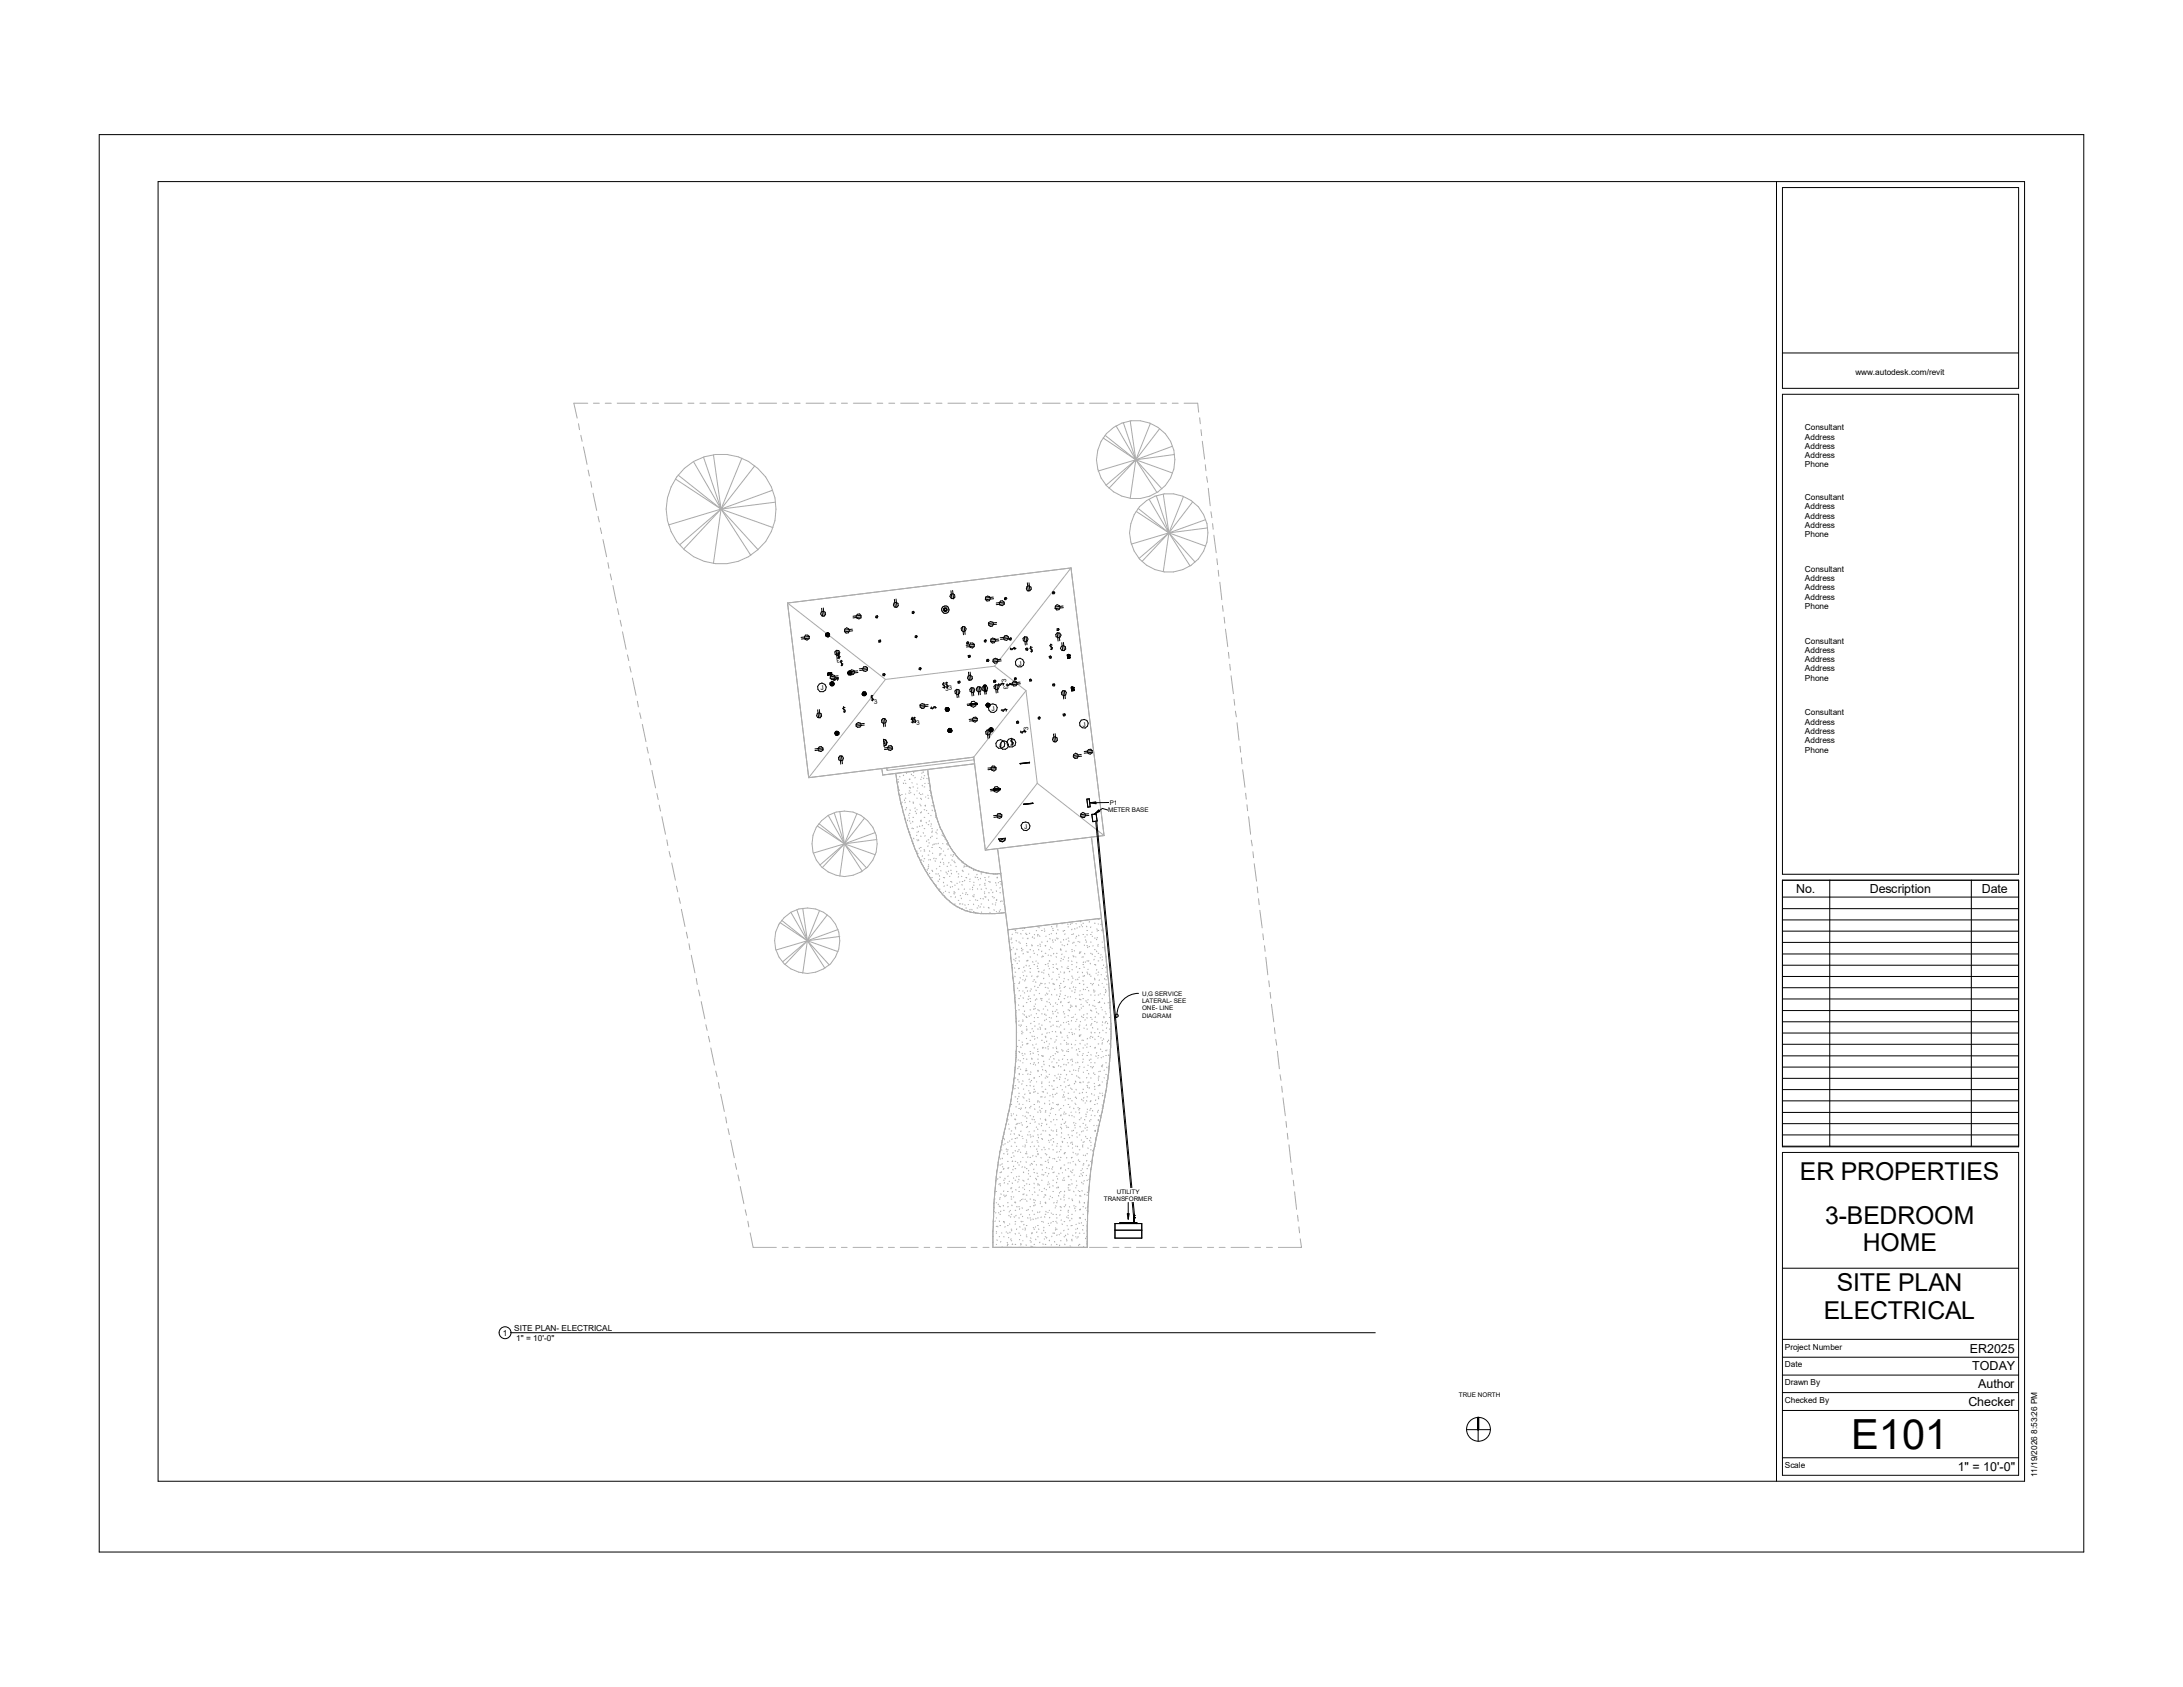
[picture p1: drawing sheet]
<svg xmlns="http://www.w3.org/2000/svg" width="279mm" height="216mm" viewBox="0 0 279 216" stroke-linecap="round" stroke-linejoin="round" font-family="sans-serif">
<defs><g id="words">
<text font-size="5.3" x="236.9" y="185.4">E101</text>
<g font-size="3.2">
<text x="230.4" y="151">ER PROPERTIES</text>
<text x="233.6" y="156.6">3-BEDROOM</text>
<text x="238.4" y="160.1">HOME</text>
<text x="235.1" y="165.2">SITE PLAN</text>
<text x="233.4" y="168.7">ELECTRICAL</text>
</g>
<g font-size="1.6">
<text x="229.9" y="114.3">No.</text>
<text x="239.3" y="114.3">Description</text>
<text x="253.7" y="114.3">Date</text>
<text x="252.1" y="173.1">ER2025</text>
<text x="251.9" y="179.9">Checker</text>
<text x="252.4" y="175.4">TODAY</text>
<text x="253.2" y="177.6">Author</text>
<text x="250.6" y="188.2">1&quot; = 10'-0&quot;</text>
</g>
<g font-size="1.1">
<text x="237.5" y="48">www.autodesk.com/revit</text>
<text x="231" y="55.1">Consultant</text>
<text x="231" y="56.3">Address</text>
<text x="231" y="57.4">Address</text>
<text x="231" y="58.6">Address</text>
<text x="231" y="59.8">Phone</text>
<text x="231" y="64">Consultant</text>
<text x="231" y="65.2">Address</text>
<text x="231" y="66.4">Address</text>
<text x="231" y="67.6">Address</text>
<text x="231" y="68.7">Phone</text>
<text x="231" y="73.2">Consultant</text>
<text x="231" y="74.4">Address</text>
<text x="231" y="75.6">Address</text>
<text x="231" y="76.7">Address</text>
<text x="231" y="77.9">Phone</text>
<text x="231" y="82.4">Consultant</text>
<text x="231" y="83.6">Address</text>
<text x="231" y="84.8">Address</text>
<text x="231" y="85.9">Address</text>
<text x="231" y="87.1">Phone</text>
<text x="231" y="91.6">Consultant</text>
<text x="231" y="92.8">Address</text>
<text x="231" y="93.9">Address</text>
<text x="231" y="95.1">Address</text>
<text x="231" y="96.3">Phone</text>
<text x="64.3" y="170.9">1</text>
<text x="65.8" y="170.4">SITE PLAN- ELECTRICAL</text>
<text x="66.1" y="171.6">1&quot; = 10'-0&quot;</text>
<text x="228.4" y="172.7">Project Number</text>
<text x="228.4" y="179.5">Checked By</text>
<text x="228.4" y="175">Date</text>
<text x="228.4" y="177.2">Drawn By</text>
<text x="228.4" y="187.8">Scale</text>
<text x="260.7" y="189.1" transform="rotate(-90 260.7 189.1)">11/19/2026 8:53:26 PM</text>
</g>
<g font-size=".8">
<text x="105.1" y="88.4" transform="rotate(-7 105.1 88.4)">J</text>
<text x="107.5" y="84.2" transform="rotate(173 107.5 84.2)">3</text>
<text x="121" y="88.4" transform="rotate(-7 121 88.4)">33</text>
<text x="128.4" y="87.8" transform="rotate(83 128.4 87.8)">3</text>
<text x="128.8" y="87.3" transform="rotate(-97 128.8 87.3)">3</text>
<text x="130.4" y="85.2" transform="rotate(-7 130.4 85.2)">J</text>
<text x="111.9" y="90" transform="rotate(-7 111.9 90)">3</text>
<text x="117.3" y="92.8" transform="rotate(-7 117.3 92.8)">3</text>
<text x="127" y="91" transform="rotate(-7 127 91)">J</text>
<text x="127.9" y="95.6" transform="rotate(-7 127.9 95.6)">J</text>
<text x="129.3" y="95.5" transform="rotate(-7 129.3 95.5)">J</text>
<text x="131.7" y="93.4" transform="rotate(-97 131.7 93.4)">3</text>
<text x="138.6" y="93" transform="rotate(-7 138.6 93)">J</text>
<text x="131.1" y="106.1" transform="rotate(-7 131.1 106.1)">J</text>
<text x="141.8" y="104">METER BASE</text>
<text x="142" y="103">P1</text>
<text x="146.2" y="127.5">U,G SERVICE</text>
<text x="146.2" y="128.4">LATERAL- SEE</text>
<text x="146.2" y="129.3">ONE- LINE</text>
<text x="146.2" y="130.2">DIAGRAM</text>
<text x="141.3" y="153.8">TRANSFORMER</text>
<text x="142.9" y="152.8">UTILITY</text>
<text x="186.7" y="178.7">TRUE NORTH</text>
</g>
</g></defs>
<path d="M124.2 90h.7v.2h-.7zM125.9 87.7h.3v.8h-.3zM127.2 100.9h.7v.2h-.7z" fill="#000"/>
<g fill="none" stroke="#aaa" stroke-width=".13">
<path d="M74 54.2l.2 .8M74.3 55.7l.2 .8M74.7 57.2l.4 2.2M75.2 51.6h-1.8l.5 1.9M75.9 51.6h.8M77.5 51.6h.7M79 51.6h2.2M82 51.6h.8M83.5 51.6h.8M85 51.6h2.3M88.1 51.6h.7M88.8 59.1l3.5 6.1"/>
<path d="M89.6 51.6h.7M90 58.5l2.3 6.7M91.1 51.6h2.2M91.3 58.2l1 7M94.1 51.6h.8M95 58.6l-2.7 6.6M95.6 51.6h.8M96.6 59.6l-4.3 5.6M97.1 51.6h2.3M100.2 51.6h.7M101.7 51.6h.7M103.2 51.6h2.3"/>
<path d="M106.2 51.6h.8M107.7 51.6h.8M109.2 51.6h2.3M112.3 51.6h.7M113.7 51.6h.8M115.3 51.6h2.3M118.3 51.6h.7M119.8 51.6h.8M121.3 51.6h2.3M124.3 51.6h.8M125.9 51.6h.7M127.4 51.6h2.2"/>
<path d="M130.4 51.6h.7M131.9 51.6h.8M133.4 51.6h2.3M136.4 51.6h.8M138 51.6h.7M139.4 51.6h2.3M141.2 56l4.2 2.8M141.4 55.7l4 3.1M142.5 51.6h.8M142.8 54.5l2.6 4.3M143.8 54.1l1.6 4.7M144 51.6h.7"/>
<path d="M144.7 53.8l.7 5M145.4 58.8l-3.5 3.7M145.4 58.8l2.7 4.2M145.4 58.8l-.7 5M145.4 58.8l4.7 1.7M145.4 58.8l3.3 3.8M145.4 58.8l-3.8 3.3M145.4 58.8l-4.9 1.5M145.5 51.6h2.3M147.2 54.2l-1.8 4.6M148.4 54.9l-3 3.9M148.5 51.6h.8"/>
<path d="M150 51.6h.8M150.1 57.1l-4.7 1.7M150.3 58.2l-4.9 .6M151.6 51.6h1.7l.1 1.1M153.5 53.5l.1 .7M153.7 55l.1 .8M153.9 56.5l.3 2.3M154.3 59.5v.7M75.3 60.2l.1 .7M75.6 61.6l.1 .8M75.9 63.1l.5 2.2M76.5 66.1l.2 .7"/>
<path d="M76.8 67.6l.2 .7M77.2 69l.4 2.2M77.8 72l.1 .7M78.1 73.4l.2 .8M78.4 74.9l.5 2.3M79 77.9l.2 .8M79.4 79.4l.1 .7M86.4 61.3l5.9 3.9M86.8 60.8l5.5 4.4M92.3 65.2l-4.8 5.1M92.3 65.2l3.8 5.9M92.3 65.2l-1 6.9"/>
<path d="M92.3 65.2l6.6 2.3M92.3 65.2l4.7 5.2M92.3 65.2l-5.3 4.5M92.3 65.2l-6.7 2M98.9 62.7l-6.6 2.5M99.3 64.3l-7 .9M100.8 77.2l12.5 9.8M100.8 77.2l2.7 22.3M137.1 72.7l-36.3 4.5M137.1 72.7l-9.8 12.6M137.1 72.7l4.2 34.2M145.4 65.4l4.2 2.8"/>
<path d="M145.7 65.1l3.9 3.1M147.1 63.9l2.5 4.3M148 63.5l1.6 4.7M148.9 63.2l.7 5M149.6 68.2l-3.4 3.6M149.6 68.2l2.7 4.2M149.6 68.2l-.7 5M149.6 68.2l4.7 1.7M149.6 68.2l3.4 3.7M149.6 68.2l-3.8 3.3M149.6 68.2l-4.8 1.4M151.5 63.5l-1.9 4.7"/>
<path d="M152.7 64.2l-3.1 4M154.3 66.5l-4.7 1.7M154.4 61l.2 .7M154.6 67.6l-5 .6M154.6 62.5l.3 2.2M155 65.5l.1 .8M155.2 67l.1 .7M155.4 68.5l.3 2.2M155.7 71.5l.1 .8M155.9 73l.1 .7M156.1 74.5l.3 2.3M156.5 77.5v.7"/>
<path d="M156.7 79l.1 .8M79.7 80.9l.4 2.2M80.3 83.8l.2 .7M80.6 85.3l.2 .7M80.9 86.8l.5 2.2M81.6 89.7l.1 .8M81.9 91.2l.1 .7M82.2 92.7l.5 2.2M82.8 95.6l.2 .8M83.1 97.1l.2 .8M83.4 98.6l.5 2.2M112.9 98.4l.1 .8"/>
<path d="M113 99.2l1.6-.2a36.7 36.7 0 0 0 3.6 12l.8 1.2a11.1 11.1 0 0 0 3.7 3.9l1.1 .5a10.7 10.7 0 0 0 4.9 .2M113 99.2l11.8-1.5-6.1 .8 .4 2.5 .4 2M113.3 87l-9.8 12.5M114.9 99.7h.1M115.1 99.4h.1M115.7 99.2l-.1 .1M115.8 99.9h.1M116 98.9v.1M116.4 98.8h.1M116.4 99.7h.1M116.5 99.7h-.1M116.6 99.1h.1"/>
<path d="M116.8 99.3h.1M117 98.8l-.1 .1M117.1 99.5v.1M117.8 99.7h.1M117.9 99.4l.1 .1M118 98.9v.1M118.2 98.8h.1M118.2 99.6v.1M118.3 99.3h.1M118.6 99.6l.1 .1M124.6 96.9l1.5 11.9M124.6 96.9l-21.1 2.6"/>
<path d="M124.7 97.2l-11.2 1.4v-.3v.2M127.3 85.3l-14 1.7M127.3 85.3l4 3.1M131.3 88.4l1.5 11.8M131.3 88.4l-6.7 8.5M156.8 80.5l.3 2.3M157.2 83.5l.1 .7M157.4 85l.1 .8M157.6 86.5l.3 2.3M157.9 89.5l.1 .8M158.1 91l.1 .7M158.3 92.5l.3 2.2"/>
<path d="M158.7 95.5l.1 .8M158.9 97l.1 .7M159 98.5l.3 2.3M84.1 101.6l.1 .7M84.4 103l.1 .8M84.7 104.5l.5 2.3M85.3 107.5l.2 .7M85.6 109l.2 .7M86 110.4l.4 2.2M86.6 113.4l.1 .7M86.9 114.9l.2 .7M87.2 116.4l.5 2.2"/>
<path d="M87.8 119.3l.2 .8M99.8 118.1l3.5 2.3M100 117.8l3.3 2.6M101.2 116.8l2.1 3.6M102 116.4l1.3 4M102.7 116.2l.6 4.2M104.6 105.7l3.5 2.3M104.8 105.4l3.3 2.6M104.9 116.5l-1.6 3.9M105.9 117.1l-2.6 3.3M106 104.4l2.1 3.6M106.8 104l1.3 4"/>
<path d="M107.3 119l-4 1.4M107.5 103.8l.6 4.2M107.5 119.8l-4.2 .6M108.1 108l-2.9 3M108.1 108l2.3 3.5M108.1 108l-.6 4.1M108.1 108l3.9 1.4M108.1 108l2.8 3.1M108.1 108l-3.2 2.7M108.1 108l-4 1.2M109.7 104.1l-1.6 3.9M110.7 104.7l-2.6 3.3"/>
<path d="M112 106.6l-3.9 1.4M112.2 107.4l-4.1 .6M114.9 100.5h.1M115 100v.1M115.1 101.1h-.1M115.3 101.8l-.1 .1M115.4 101.7h.1M115.4 102.7h.1M115.6 100.2l.1 .1M115.7 102.4h.1M115.9 100.2h.1M115.9 102.2h.1"/>
<path d="M115.9 103.6h.1M115.9 102.7h-.1M115.9 101.6h.1M116 103.3v.1M116.1 104.9l.1 .1M116.2 106v.1M116.3 104.3v.1M116.3 101.5l.1 .1M116.4 101.2h.1M116.4 104.1h.1M116.4 105.1h.1M116.4 106.5h.1"/>
<path d="M116.4 104.6v.1M116.4 102.5l.1 .1M116.4 100.8h.1M116.5 103.6v.1M116.5 100.8v.1M116.6 105.3l-.1 .1M116.6 101.4l-.1 .1M116.7 100.2h.1M116.8 106h-.1M116.8 105.1v.1M116.8 100.7h.1M116.8 102.7h.1"/>
<path d="M116.8 104.6h.1M116.8 106h.1M116.8 107.7v.1M116.9 108h.1M116.9 107.3l.1 .1M116.9 102.7v.1M117 101.6l.1 .1M117.1 103.8l.1 .1M117.1 103.4v.1M117.3 104.1h.1M117.3 101.2h.1M117.3 102.2h.1"/>
<path d="M117.3 103.6h.1M117.3 106.5h.1M117.3 107.5h.1M117.3 108.9h.1M117.3 100.3l.1 .1M117.3 106.9h.1M117.4 105.8v.1M117.5 109.2v.1M117.5 100.8l-.1 .1M117.5 106.4l.1 .1M117.5 107.5v.1M117.6 107.5h.1"/>
<path d="M117.6 108.5l.1 .1M117.7 105.7v.1M117.7 101.5l-.1 .1M117.7 102.9l.1 .1M117.8 104l.1 .1M117.8 101.7h.1M117.8 103.1h.1M117.8 105.1h.1M117.8 107h.1M117.8 108.5h.1M117.9 105.1h.1M117.9 108.9h.1"/>
<path d="M117.9 102.2h-.1M117.9 102.2v.1M117.9 104.9v.1M117.9 110l.1 .1M117.9 103.9v.1M118 100.5l.1 .1M118.1 101.6h.1M118.1 109.5l-.1 .1M118.1 105.6l-.1 .1M118.2 106.6h.1M118.2 110.2h.1M118.3 108.7v.1"/>
<path d="M118.3 100.7h.1M118.3 103.6h.1M118.3 104.6h.1M118.3 106h.1M118.3 108.9h.1M118.3 109.9h.1M118.4 103.1v.1M118.4 106.9v.1M118.4 100.2v.1M118.4 103v.1M118.5 102h-.1M118.5 105.2l.1 .1"/>
<path d="M118.6 107.6v.1M118.6 103.7v.1M118.7 111.3v.1M118.7 101.8h.1M118.8 100.2h.1M118.8 102.2h.1M118.8 104.1h.1M118.8 105.5h.1M118.8 107.5h.1M118.8 109.4h.1M118.8 110.9h.1M118.8 108.2l-.1 .1"/>
<path d="M118.8 110.7h.1M118.8 111.1v.1M118.9 110v.1M118.9 107.8v.1M119 108.9v.1M119 105l-.1 .1M119 111.8h.1M119 101.1v.1M119 110l.1 .1M119.1 107.1v.1M119.1 104.4h.1M119.2 105.4v.1"/>
<path d="M119.2 105.7h-.1M119.2 101.8l-.1 .1M119.3 106.5v.1M119.3 103.1h.1M119.3 106h.1M119.3 107h.1M119.3 108.5h.1M119.3 111.4h.1M119.3 112.3h.1M119.3 103.7v.1M119.3 111.5h.1M119.3 106.3v.1"/>
<path d="M119.4 109.2h-.1M119.4 108.1v.1M119.5 103h.1M119.5 103l.2 .8a8.9 8.9 0 0 0 .8 2.5l1.1 2a6.6 6.6 0 0 0 2.4 2.6l1.4 .6 1.3 .3h1.4M119.5 103.1v.1M119.5 108l.1 .1M119.5 109.8v.1M119.7 110.2h.1M119.7 103.8h.1M119.8 104.6h.1M119.8 106.5h.1M119.8 108h.1"/>
<path d="M119.8 109.9h.1M119.8 111.8h.1M119.8 113.3h.1M119.8 104.5v.1M119.8 104.5h.1M119.9 111.2h-.1M119.9 106.7h.1M119.9 107.3h.1M120 106.2l-.1 .1M120.1 112.7v.1M120.1 111.8v.1M120.1 107.9v.1"/>
<path d="M120.1 113.8v.1M120.2 108.5h.1M120.2 109.4h.1M120.2 110.9h.1M120.2 113.8h.1M120.2 112.1h.1M120.3 109.3h.1M120.3 112.5l-.1 .1M120.4 110.3v.1M120.4 111.4v.1M120.4 108.6l.1 .1M120.4 109.2v.1"/>
<path d="M120.6 106.8v.1M120.6 107.9l.1 .1M120.6 109.9v.1M120.7 112.9l.1 .1M120.7 107h.1M120.7 108.9h.1M120.7 110.4h.1M120.7 112.3h.1M120.7 114.3h.1M120.8 110.6h.1M120.9 113.4l-.1 .1M120.9 112.3v.1"/>
<path d="M120.9 109.4l.1 .1M121 107.3l-.1 .1M121 114v.1M121.1 111.6v.1M121.2 110.9h.1M121.2 111.8h.1M121.2 113.3h.1M121.3 108h-.1M121.3 108.1v.1M121.4 108.6l-.1 .1M121.4 111.5h.1M121.5 114.2v.1"/>
<path d="M121.5 110.4h-.1M121.5 115.2v.1M121.6 112.1l-.1 .1M121.6 113.5l.1 .1M121.7 110.7h.1M121.7 109.4h.1M121.7 111.4h.1M121.7 112.8h.1M121.7 114.8h.1M121.8 111.8h.1M121.8 112.9h.1M121.8 110l.1 .1"/>
<path d="M121.9 113.5h.1M122 109.6h-.1M122 109.3v.1M122.1 114.3v.1M122.1 114.1v.1M122.1 110.2v.1M122.2 110.4h.1M122.2 113.3h.1M122.2 114.3h.1M122.2 115.7h.1M122.3 114.8v.1M122.3 110.9h.1"/>
<path d="M122.5 113v.1M122.5 111.5l-.1 .1M122.6 109.9h.1M122.6 111.8h.1M122.6 113.8h.1M122.6 115.2h.1M122.7 112.2l-.1 .1M122.9 115.6v.1M122.9 112.9h-.1M122.9 115.7h.1M122.9 114.6h.1M123 114.9l.1 .1"/>
<path d="M123.1 116.3h.1M123.1 112.1v.1M123.1 113.2v.1M123.1 110.4h.1M123.1 111.4h.1M123.1 112.8h.1M123.1 115.7h.1M123.2 110.3h.1M123.2 114.3h.1M123.2 111.5h.1M123.4 110.8v.1M123.4 110.9v.1"/>
<path d="M123.4 113.7v.1M123.5 115.8v.1M123.5 112.6l-.1 .1M123.6 110.9h.1M123.6 112.3l.1 .1M123.6 114.3h.1M123.6 116.2h.1M123.6 114.4v.1M123.8 114.5h.1M124 115.7l-.1 .1M124 111.8v.1M124.1 111h.1"/>
<path d="M124.1 112.8h.1M124.1 113.8h.1M124.1 115.2h.1M124.2 116.4l-.1 .1M124.2 112.5l-.1 .1M124.4 116.4v.1M124.5 113.5v.1M124.5 114.6v.1M124.5 113.8v.1M124.6 115.7v.1M124.6 111.4h.1M124.6 113.3h.1"/>
<path d="M124.6 114.8h.1M124.6 116.7h.1M124.6 112.9h.1M124.7 114.5v.1M124.8 112.2v.1M124.9 115.1l-.1 .1M125.1 112.3h.1M125.1 115.2h.1M125.1 116.2h.1M125.1 111.9l-.1 .1M125.1 113.7v.1M125.2 115.9l.1 .1"/>
<path d="M125.2 112.6h.1M125.4 113.2v.1M125.5 112.4v.1M125.5 116l-.1 .1M125.5 115h.1M125.6 111.8h.1M125.6 113.8h.1M125.6 115.7h.1M125.6 116.7v.1M125.8 115l.1 .1M125.9 116.1h.1M126 112.3h.1"/>
<path d="M126 113.3h.1M126 114.8h.1M126 114.3v.1M126 114.1v.1M126.1 113l-.1 .1M126.1 112.6h.1M126.2 113.7h.1M126.2 114.8v.1M126.5 115.1v.1M126.5 112.8h.1M126.5 114.3h.1M126.5 116.2h.1"/>
<path d="M126.5 116.1v.1M126.6 112.2l-.1 .1M126.7 116.8h.1M126.7 112.9h.1M126.8 113.8l.1 .1M127 114.8h.1M127 115.7h.1M127.1 114.2l-.1 .1M127.2 116.4l.1 .1M127.3 114.9h-.1M127.4 115.8h.1M127.4 112.9l.1 .1"/>
<path d="M127.5 115.5l-.1 .1M127.5 113.3h.1M127.5 115.2h.1M127.5 116.7h.1M127.5 114l.1 .1M127.6 115.1v.1M127.6 112.4v-.1l.1 .1M127.8 112.9v.1M127.9 116.6v.1M128 111.8h.1M128 112.8h.1M128 114.3h.1"/>
<path d="M128 113.6v.1M128.1 116.4l-.1 .1M128.1 113.1v.1M128.1 115.3v.1M128.1 111.8l-.4-3.2 1.3 10.4M128.1 111.8l.6 5M128.2 115.3l.1 .1M128.4 115.7h.1M128.7 116.8l.3 2.2M129 119l.7 6.6M129.6 119.5l-.1 .1M129.9 119.1h.1"/>
<path d="M130 119.3v.1M130.3 119.4h-.1M130.6 119.5h.1M130.9 119.1h.1M131.1 118.7v.1M131.3 119.4v.1M131.4 119.6h.1M131.7 119.4l.1 .1M132.2 119.9l-.1 .1M132.4 119.6h.1M132.7 119.1h-.1M132.8 100.2l8.5 6.7"/>
<path d="M132.8 100.2l-6.7 8.6M132.8 118.6h.1M132.8 119.6h.1M132.8 119.7v.1M133 118.7h.1M133.1 119.8h.1M133.3 119.1h.1M133.6 118.9h.1M133.7 119.1v.1M133.9 119.8h.1M134.3 119.6h.1M134.5 119.5h.1"/>
<path d="M134.6 118.5v.1M134.7 119.1h.1M134.7 118.8v.1M135.2 118.6h.1M135.2 119.4v.1M135.3 118.4h.1M135.4 119h.1M136 118.2h-.1M136.1 119.1v.1M136.2 119.1h.1M136.3 119.5v.1M136.7 118.2v.1"/>
<path d="M136.7 118.6h.1M137 118.2v.1M137.2 118.2h.1M137.2 119.6h.1M137.2 118.9v.1M137.4 119.5h.1M137.5 118.8l.1 .1M137.7 118.2h.1M137.8 119.8v.1M137.9 118.7l-.1 .1M138 119.7l.1 .1M138.1 118.6h.1"/>
<path d="M138.3 117.9v.1M138.4 118.4h.1M138.6 118.6h-.1M138.6 118.2h.1M138.6 119.6h.1M138.9 119.9h.1M139.1 118.5v.1M139.1 119.1h.1M139.1 119.6v.1M139.4 117.9v.1M139.6 119.6h.1M139.6 118.6v.1"/>
<path d="M139.7 117.7h.1M139.7 107.1l1.3 10.4M139.8 119.8h.1M139.8 119.3h-.1M140.1 118.2h.1M140.4 118.9v.1M140.4 120h.1M140.5 119.1l-.1 .1M140.5 117.6h.1M140.5 119.1h.1M140.5 118.2l.1 .1M140.7 117.6h.1"/>
<path d="M140.9 118.3h.1M141 117.5a165.4 165.4 0 0 1 1.2 13.5v1.9l-.2 2.7M141 117.5l-12 1.5M141 119l.1 .1M141.1 118.6h.1M141.1 118.9v.1M141.3 106.9l-15.2 1.9M159.4 101.5l.1 .8M159.6 103l.1 .8M159.8 104.5l.3 2.3M160.1 107.5l.2 .7M160.4 109v.8"/>
<path d="M160.5 110.5l.3 2.3M160.9 113.5l.1 .8M161.1 115l.1 .8M161.2 116.5l.3 2.2M161.6 119.5l.1 .8M88.2 120.8l.1 .7M88.5 122.3l.4 2.2M89.1 125.2l.1 .8M89.4 126.7l.2 .8M89.7 128.2l.5 2.2M90.3 131.1l.2 .8M90.7 132.6l.1 .7"/>
<path d="M91 134.1l.4 2.2M91.6 137.1l.2 .7M91.9 138.6l.2 .7M103.3 120.4l-2.8 3M103.3 120.4l2.3 3.5M103.3 120.4l-.6 4.1M103.3 120.4l4 1.4M103.3 120.4l2.8 3.1M103.3 120.4l-3.1 2.7M103.3 120.4l-4 1.2M129.4 120.1h.1M129.4 121.5h.1"/>
<path d="M129.4 120.2v.1M129.5 123.4h.1M129.5 120.6v.1M129.7 139.1h.1M129.7 125.2h.1M129.7 125.6l.4 5.5-.1 4.2-.3 3.4M129.7 125.6h.1M129.7 138.7l-.5 3.2-.7 3.3a35.2 35.2 0 0 0-1 5.9l-.3 2.9-.1 5.6h12v-2.7a57.4 57.4 0 0 1 1.1-10.7l1.3-6.2M129.7 121.3h.1M129.8 122.8v.1M129.8 138.6l-.1 .1M129.8 123.9h.1"/>
<path d="M129.9 124.9v.1M129.9 125.9h-.1M129.9 122h.1M129.9 123h.1M129.9 124.4h.1M129.9 127.3h.1M129.9 128.3h.1M129.9 138h.1M129.9 138.9h.1M129.9 122.1l.1 .1M129.9 139.3v.1M130 127.6h-.1"/>
<path d="M130 120.4h.1M130 122.6v.1M130.1 132.1h.1M130.1 129.3l-.1 .1M130.1 121.5h.1M130.2 126.4l.1 .1M130.2 123.3h.1M130.3 138.1v.1M130.3 133.9h-.1M130.3 139.2v.1M130.3 136.7v.1M130.3 128.6l.1 .1"/>
<path d="M130.3 135.6v.1M130.4 120.6h.1M130.4 122.5h.1M130.4 124h.1M130.4 125.9h.1M130.4 127.8h.1M130.4 129.2h.1M130.4 131.2h.1M130.4 133.1h.1M130.4 134.6h.1M130.4 136.5h.1M130.4 138.5h.1"/>
<path d="M130.4 139.9h.1M130.4 137.5h.1M130.4 122.9l.1 .1M130.4 130.6v.1M130.4 123.9v.1M130.5 134.7h.1M130.5 137.4h-.1M130.5 126.7l-.1 .1M130.5 125.6v.1M130.6 135.7v.1M130.6 125.1v.1M130.6 136.8v.1"/>
<path d="M130.6 131.3v.1M130.6 120.7h.1M130.6 134l.1 .1M130.6 127.4v.1M130.7 131.1v.1M130.8 132.2v.1M130.8 121.6v.1M130.8 121.3l-.1 .1M130.8 133.3l.1 .1M130.8 138.7v.1M130.8 132h.1M130.9 134.8l-.1 .1"/>
<path d="M130.9 120.1h.1M130.9 121.5h.1M130.9 124.4h.1M130.9 125.4h.1M130.9 126.8h.1M130.9 129.8h.1M130.9 130.7h.1M130.9 132.2h.1M130.9 135.1h.1M130.9 136h.1M130.9 137.5h.1M130.9 138.3v.1"/>
<path d="M130.9 130.5v.1M130.9 133.7v.1M130.9 127.7l.1 .1M131 128.8h.1M131 128.7l-.1 .1M131 122l-.1 .1M131 139.4h.1M131 135.5h.1M131 124.8v.1M131.1 129.8v.1M131.1 123.7l-.1 .1M131.1 127v.1"/>
<path d="M131.1 134.8l.1 .1M131.1 124.2l.1 .1M131.1 129.4v.1M131.2 140l-.1 .1M131.2 125.5l-.1 .1M131.2 125.3h.1M131.3 137v.1M131.3 126.4h.1M131.3 123.5l.1 .1M131.4 121h.1M131.4 123h.1M131.4 124.9h.1"/>
<path d="M131.4 126.4h.1M131.4 128.3h.1M131.4 130.2h.1M131.4 131.7h.1M131.4 133.6h.1M131.4 135.6h.1M131.4 137h.1M131.4 138.9h.1M131.4 131.4h.1M131.4 120.7v.1M131.4 136.8h-.1M131.4 130l-.1 .1"/>
<path d="M131.4 132.9h.1M131.4 121.8l.1 .1M131.4 131.8v.1M131.5 133.5v.1M131.5 122.9h.1M131.5 120.1h.1M131.5 126.8v.1M131.6 127.8v.1M131.6 120.1h.1M131.6 137.4l-.1 .1M131.6 133.5l-.1 .1M131.6 122.9l-.1 .1"/>
<path d="M131.6 121.8v.1M131.7 139.6h.1M131.7 130v.1M131.7 127.5v.1M131.7 138.1v.1M131.7 123.6v.1M131.8 121.5h.1M131.8 122.5h.1M131.8 124h.1M131.8 126.8h.1M131.8 127.8h.1M131.8 129.2h.1"/>
<path d="M131.8 132.2h.1M131.8 133.1h.1M131.8 134.6h.1M131.8 137.5h.1M131.8 138.5h.1M131.8 139.9h.1M131.8 138.9l.1 .1M131.8 124.4l.1 .1M131.8 139.8v.1M131.9 136.1h.1M131.9 137.2h.1M131.9 134.8v.1"/>
<path d="M131.9 128.1v.1M132 126.5v.1M132 130.9l-.1 .1M132 138.3h.1M132 129.9h.1M132 135.4l.1 .2M132 120.9l.1 .1M132.1 132.6v.1M132.1 124.9l-.1 .1M132.1 131.6v.1M132.1 121v.1M132.2 133.7v.1"/>
<path d="M132.2 123.1h.1M132.2 134.7v.1M132.2 132h.1M132.2 125.6h.1M132.3 139.7v.1M132.3 129.1v.1M132.3 136.2h-.1M132.3 121.7h-.1M132.3 120.1h.1M132.3 122h.1M132.3 123.4h.1M132.3 125.4h.1"/>
<path d="M132.3 127.3h.1M132.3 128.8h.1M132.3 130.7h.1M132.3 132.6h.1M132.3 134.1h.1M132.3 136h.1M132.3 139.4h.1M132.3 139v.1M132.4 137.9v.1M132.4 130.2v.1M132.5 131.3v.1M132.5 132.9l-.1 .1"/>
<path d="M132.5 126.2l-.1 .1M132.5 136.3h.1M132.5 128.5h.1M132.5 139.7h.1M132.5 129v.1M132.5 125.6l.1 .1M132.5 127.9v.1M132.6 126.7v.1M132.6 133.6h.1M132.6 123h.1M132.7 138.4v.1M132.7 127.8v.1"/>
<path d="M132.7 129.7l-.1 .1M132.7 125l.1 .1M132.8 132.8h.1M132.8 122.2h.1M132.8 121h.1M132.8 124h.1M132.8 124.9h.1M132.8 126.4h.1M132.8 129.2h.1M132.8 130.2h.1M132.8 131.7h.1M132.8 134.6h.1"/>
<path d="M132.8 135.6h.1M132.8 137h.1M132.8 139.9h.1M132.8 123.6v.1M132.8 123.2l.1 .1M132.8 134.2v.1M132.9 135h.1M132.9 124.3v.1M132.9 137.1l-.1 .1M132.9 121.5l.1 .1M132.9 136v.1M133 129.3v.1"/>
<path d="M133 124.3v.1M133 131v.1M133.1 137.8h-.1M133.1 127.1l-.1 .1M133.1 131.4v.1M133.1 120.8v.1M133.1 126v.1M133.2 125.8v.1M133.2 131.7h-.1M133.2 121.1h-.1M133.2 127.8h.1M133.3 137.5v.1"/>
<path d="M133.3 120.6h.1M133.3 122.5h.1M133.3 124.4h.1M133.3 125.9h.1M133.3 127.8h.1M133.3 129.8h.1M133.3 131.2h.1M133.3 133.1h.1M133.3 135.1h.1M133.3 136.5h.1M133.3 138.5h.1M133.3 138.6v.1"/>
<path d="M133.3 128v.1M133.3 121.7v.1M133.4 139.7h.1M133.4 139.1h-.1M133.4 132.3l-.1 .1M133.4 136.9h.1M133.4 122.3l.1 .1M133.4 135.2h.1M133.5 134v.1M133.5 134.1l-.1 .1M133.5 135.1l.1 .1M133.5 122.4h.1"/>
<path d="M133.6 124.5h.1M133.6 139.7v.1M133.6 129.1l-.1 .1M133.6 136.2v.1M133.6 135.8v.1M133.6 125.2v.1M133.6 133.4h.1M133.6 124.1v.1M133.7 130.6h.1M133.7 129.8h.1M133.8 122h.1M133.8 123.4h.1"/>
<path d="M133.8 126.4h.1M133.8 127.3h.1M133.8 128.8h.1M133.8 131.7h.1M133.8 132.6h.1M133.8 134.1h.1M133.8 137h.1M133.8 138h.1M133.8 139.4h.1M133.8 125.9h-.1M133.8 132.7l.1 .1M133.9 121l-.1 .1"/>
<path d="M133.9 129.9v.1M133.9 137.7v.1M133.9 127.1h.1M133.9 137.2h.1M133.9 130.4v.1M134 128.1v.1M134 133.2l-.1 .1M134 139.9h.1M134 132.2h.1M134.1 129.2v.1M134.1 120.4l-.1 .1M134.1 126.4l.1 .1"/>
<path d="M134.1 137.8v.1M134.1 127.2v.1M134.2 134.2v.1M134.2 123.6v.1M134.2 133.9l-.1 .1M134.2 123.3l-.1 .1M134.2 124.7v.1M134.2 122.2v.1M134.3 121.5h.1M134.3 123h.1M134.3 124.9h.1M134.3 126.8h.1"/>
<path d="M134.3 128.3h.1M134.3 130.2h.1M134.3 132.2h.1M134.3 133.6h.1M134.3 135.6h.1M134.3 137.5h.1M134.3 138.9h.1M134.3 136.4h.1M134.3 125.8h.1M134.3 127.8l-.1 .1M134.3 122.9l.1 .1M134.3 138.5h.1"/>
<path d="M134.3 124h.1M134.4 130.7v.1M134.4 120.1v.1M134.5 121.2h.1M134.5 128.5v.1M134.5 132.9v.1M134.5 122.3h.1M134.5 135.2v.1M134.5 131.3v.1M134.6 127.3h.1M134.6 130.3h-.1M134.6 138.9l.1 .1"/>
<path d="M134.7 135.9h-.1M134.7 125.3h-.1M134.7 121.4h.1M134.7 129.4v.1M134.7 132h.1M134.7 120.6h.1M134.7 123.4h.1M134.7 124.4h.1M134.7 125.9h.1M134.7 128.8h.1M134.7 129.8h.1M134.7 131.2h.1"/>
<path d="M134.7 134.1h.1M134.7 135.1h.1M134.7 136.5h.1M134.7 139.4h.1M134.7 120.3v.1M134.8 123.8h.1M134.8 138.3h.1M134.8 125.9v.1M134.9 135.5v.1M134.9 136.5l-.1 .1M134.9 122l-.1 .1M134.9 136.6h.1"/>
<path d="M134.9 139.4h.1M135 125.9v.1M135 138.3h-.1M135 137.6v.1M135 126.6v.1M135 134.8l.1 .1M135 120.3l.1 .1M135 133.3v.1M135.1 132v.1M135.1 129.4l-.1 .1M135.1 128.3v.1M135.2 133.1h.1"/>
<path d="M135.2 122.4v.1M135.2 120.1h.1M135.2 122h.1M135.2 124h.1M135.2 125.4h.1M135.2 127.3h.1M135.2 129.2h.1M135.2 130.7h.1M135.2 132.6h.1M135.2 134.6h.1M135.2 136h.1M135.2 138h.1"/>
<path d="M135.2 139.9h.1M135.2 134.2h.1M135.2 134h.1M135.2 123.4h.1M135.3 131.3v.1M135.3 130l-.1 .1M135.3 139.1v.1M135.3 128.5v.1M135.4 129.6v.1M135.4 124l-.1 .1M135.4 130.7h.1M135.4 134.6v.1"/>
<path d="M135.4 120.1v.1M135.5 127.8v.1M135.5 137.5h-.1M135.5 135.6l.1 .1M135.5 136.4h.1M135.6 125v.1M135.6 124.7h-.1M135.6 126.1v.1M135.6 131.4h.1M135.6 137.8l.1 .1M135.6 138.1v.1M135.6 127.5v.1"/>
<path d="M135.7 127.2v.1M135.7 126.4l-.1 .1M135.7 120.6h.1M135.7 121.5h.1M135.7 123h.1M135.7 125.9h.1M135.7 126.8h.1M135.7 128.3h.1M135.7 131.2h.1M135.7 132.2h.1M135.7 133.6h.1M135.7 136.5h.1"/>
<path d="M135.7 137.5h.1M135.7 138.9h.1M135.7 124.4h.1M135.8 132.2h.1M135.8 121.5v.1M135.8 132l-.1 .1M135.8 121.4l-.1 .1M135.8 122.6v.1M135.8 128.1v.1M135.9 134.3v.1M135.9 123.7v.1M135.9 120.9h.1"/>
<path d="M135.9 132.7v.1M135.9 122.1v.1M136 128.7h.1M136 139.4l-.1 .1M136 135.5v.1M136.1 134.5h-.1M136.1 130.9h.1M136.1 120.2v.1M136.1 122.8h.1M136.1 129.5h.1M136.1 125.6h.1M136.2 121h.1"/>
<path d="M136.2 122.5h.1M136.2 124.4h.1M136.2 126.4h.1M136.2 127.8h.1M136.2 129.8h.1M136.2 131.7h.1M136.2 133.1h.1M136.2 135.1h.1M136.2 138.5h.1M136.2 139.7v.1M136.2 125.2v.1M136.2 136.2l-.1 .1"/>
<path d="M136.2 136.9l.1 .1h-.1M136.2 124.5h.1M136.3 138h.1M136.3 127.4h.1M136.3 130.1v.1M136.4 126.2l-.1 .1M136.4 139.1h.1M136.4 136.2l.1 .1M136.4 121.7v.1M136.5 133.4v.1M136.5 130.8v.1M136.5 120.2h-.1"/>
<path d="M136.5 134.5l.1 .1M136.5 137.5v.1M136.6 123.9v.1M136.6 133.6l-.1 .1M136.6 135.6h.1M136.6 132.5v.1M136.7 132.8h.1M136.7 120.8l-.1 .1M136.7 120.1h.1M136.7 123h.1M136.7 124h.1M136.7 125.4h.1"/>
<path d="M136.7 128.3h.1M136.7 129.2h.1M136.7 130.7h.1M136.7 133.6h.1M136.7 134.6h.1M136.7 136h.1M136.7 138.9h.1M136.7 139.9h.1M136.7 130h.1M136.7 138.2v.1M136.7 127.6h.1M136.7 123.7h.1"/>
<path d="M136.7 134.3h.1M136.8 131v.1M136.8 120.4v.1M136.8 122.6h-.1M136.8 132.1l.1 .1M136.9 129.3v.1M136.9 128.2l-.1 .1M136.9 137.1v.1M136.9 126.4v.1M136.9 138.9h.1M136.9 124.3v.1M137 127.6h.1"/>
<path d="M137 139.2l.1 .1M137 128.6l.1 .1M137 128.9h.1M137.1 135.6l-.1 .1M137.1 133.6l.1 .1M137.1 125.8v.1M137.1 131.7h.1M137.2 121.5h.1M137.2 123.4h.1M137.2 124.9h.1M137.2 126.8h.1M137.2 128.8h.1"/>
<path d="M137.2 130.2h.1M137.2 132.2h.1M137.2 134.1h.1M137.2 135.6h.1M137.2 137.5h.1M137.2 139.4h.1M137.2 123v.1M137.2 130.6l-.1 .1M137.2 124.1h.1M137.2 135.8h.1M137.2 136.3h.1M137.2 125.6v.1"/>
<path d="M137.2 121.8h.1M137.3 125.1v.1M137.3 132.3l-.1 .1M137.3 122.3l.1 .1M137.3 120.6v.1M137.4 130.1v.1M137.4 136.9v.1M137.4 126.3v.1M137.5 120.6h.1M137.5 122.4l-.1 .1M137.5 132.3h.1M137.5 121.7h.1"/>
<path d="M137.5 139.7v.1M137.5 138.6v.1M137.6 126.6v.1M137.6 127h-.1M137.6 138.3l.1 .1M137.6 133.7h.1M137.6 129.8h.1M137.7 120.1h.1M137.7 121h.1M137.7 122.5h.1M137.7 125.4h.1M137.7 126.4h.1"/>
<path d="M137.7 127.8h.1M137.7 130.7h.1M137.7 131.7h.1M137.7 133.1h.1M137.7 136h.1M137.7 137h.1M137.7 138.5h.1M137.7 139.4l.1 .1M137.7 128.8l.1 .1M137.7 128.7v.1M137.8 137.7v.1M137.8 123.1v.1"/>
<path d="M137.8 134.3v.1M137.8 123.7v.1M137.8 130.4v.1M137.9 134.9h.1M137.9 135.9l.1 .1M137.9 125.3l.1 .1M138 135v.1M138 124.4l-.1 .1M138 137v.1M138 120.5h.1M138 134.2l.1 .1M138 137.8v.1"/>
<path d="M138.1 131.4h.1M138.1 136.7l-.1 .1M138.1 120.6h.1M138.1 122h.1M138.1 124h.1M138.1 125.9h.1M138.1 127.3h.1M138.1 129.2h.1M138.1 131.2h.1M138.1 132.6h.1M138.1 134.6h.1M138.1 136.5h.1"/>
<path d="M138.1 138h.1M138.1 139.9h.1M138.1 132.5h.1M138.1 125.1h.1M138.2 121.8v.1M138.2 131.7l-.1 .1M138.2 127.8v.1M138.2 133.5l.1 .1M138.2 138.5v.1M138.3 130.7v.1M138.3 126.8h-.1M138.3 138.5v.1"/>
<path d="M138.3 127.9v.1M138.3 132.4v.1M138.3 121.8v.1M138.4 129h.1M138.4 128.5l-.1 .1M138.4 130l.1 .1M138.5 127.3h.1M138.5 135l.1 .1M138.5 124.4l.1 .1M138.5 133.1h.1M138.5 122.5h.1M138.6 139.8l-.1 .1"/>
<path d="M138.6 122.5h.1M138.6 123.4h.1M138.6 124.9h.1M138.6 127.8h.1M138.6 128.8h.1M138.6 130.2h.1M138.6 133.1h.1M138.6 134.1h.1M138.6 135.6h.1M138.6 138.5h.1M138.6 139.4h.1M138.6 125.5v.1"/>
<path d="M138.6 135.9v.1M138.6 137.2h.1M138.6 126.6l.1 .1M138.6 134.8v.1M138.7 123.1l-.1 .1M138.7 131.6h.1M138.7 123.7l.1 .1M138.7 129.8v.1M138.7 125.9v.1M138.8 120.9v.1M138.8 136.6h-.1M138.8 122l.1 .1"/>
<path d="M138.8 124.8v.1M138.9 133.7v.1M138.9 123.1h.1M138.9 130.5v.1M138.9 120.3l.1 .1M138.9 126.6v.1M139 128.1h.1M139 139.8h.1M139.1 131.1l-.1 .1M139.1 120.5l-.1 .1M139.1 121h.1M139.1 123h.1"/>
<path d="M139.1 124.4h.1M139.1 126.4h.1M139.1 128.3h.1M139.1 129.8h.1M139.1 131.7h.1M139.1 133.6h.1M139.1 135.1h.1M139.1 137h.1M139.1 138.9h.1M139.1 130.2v.1M139.1 137.9v.1M139.1 134v.1"/>
<path d="M139.2 139.1v.1M139.2 124.6v.1M139.2 132.9l-.1 .1M139.2 136.3l.1 .1M139.2 121.2v.1M139.3 138.6h-.1M139.3 127.9l-.1 .1M139.3 124l-.1 .1M139.3 137.4l.1 .1M139.3 126.7l.1 .1M139.3 134.7h.1M139.4 138.5h.1"/>
<path d="M139.4 122.9l-.1 .1M139.4 135.6v.1M139.4 121.1v.1M139.4 139.2v.1M139.4 128.6v.1M139.5 132.8v.1M139.5 124.7l-.1 .1M139.5 133.9h.1M139.5 123.3l.1 .1M139.6 120.6h.1M139.6 122h.1M139.6 124.9h.1"/>
<path d="M139.6 125.9h.1M139.6 127.3h.1M139.6 130.2h.1M139.6 131.2h.1M139.6 132.6h.1M139.6 135.6h.1M139.6 136.5h.1M139.6 138h.1M139.6 135h.1M139.6 129.2v.1M139.7 132.2h.1M139.7 136h-.1"/>
<path d="M139.7 132.1h.1M139.7 140h.1M139.7 129.3v.1M139.7 130.4l.1 .1M139.7 131v.1M139.8 131.5l.1 .1M139.8 136.6v.1M139.8 126v.1M139.8 122.1v.1M139.9 128.7h.1M139.9 132.7l-.1 .1M139.9 136.5h.1"/>
<path d="M139.9 125.9h.1M139.9 121v.1M140 126.9v.1M140 137.3v.1M140 126.7h.1M140 138.6l.1 .1M140 128l.1 .1M140 122.8v.1M140.1 120.1h.1M140.1 121.5h.1M140.1 123.4h.1M140.1 125.4h.1"/>
<path d="M140.1 126.8h.1M140.1 128.8h.1M140.1 130.7h.1M140.1 132.2h.1M140.1 136h.1M140.1 137.5h.1M140.1 139.4h.1M140.1 125.2v.1M140.1 133l.1 .1M140.1 122.4h.1M140.1 139v.1M140.2 127.3l-.1 .1"/>
<path d="M140.2 134l-.1 .1M140.2 123.4l.1 .1M140.2 130.1v.1M140.3 135.1v.1M140.3 124.5v.1M140.3 129.1h.1M140.3 129.5l.1 .1M140.3 121.7l.1 .1M140.4 134.7l-.1 .1M140.4 124.1l-.1 .1M140.4 120.2l-.1 .1M140.4 130.8v.1"/>
<path d="M140.5 131.7h.1M140.5 121v.1M140.5 122h.1M140.5 123h.1M140.5 124.4h.1M140.5 127.3h.1M140.5 128.3h.1M140.5 129.8h.1M140.5 132.6h.1M140.5 133.6h.1M140.5 135.1h.1M140.5 138h.1"/>
<path d="M140.5 138.9h.1M140.5 135.4h.1M140.5 124.8h.1M140.5 120.9h.1M140.6 126v.1M140.6 138.2v.1M140.6 137.7l.1 .1M140.7 137.1l-.1 .1M140.7 138.8v.1M140.7 128.2l.1 .1M140.7 125.4v.1M140.8 139.9v.1"/>
<path d="M140.8 132.1l-.1 .1M140.8 128.2l-.1 .1M140.8 137.1h.1M140.8 122.6h.1M140.8 138.9h.1M140.8 134.2l.1 .1M140.8 127.2h.1M140.9 135.3l.1 .1M140.9 124.7l.1 .1M140.9 132.8h.1M140.9 122.2h.1M141 136.4v.1"/>
<path d="M141 128.9h-.1M141.1 120.6h.1M141.1 122.5h.1M141.1 124h.1M141.1 125.9h.1M141.1 127.8h.1M141.1 129.2h.1M141.1 131.2h.1M141.1 133.1h.1M141.1 134.6h.1M141.1 136.5h.1M141.1 138.5h.1"/>
<path d="M141.1 139.9h.1M141.1 133.6h.1M141.1 130.8v.1M141.1 133.4v.1M141.1 122.8v.1M141.1 131.8l.1 .1M141.1 121.2l.1 .1M141.1 136.3v.1M141.2 132.9l.1 .1M141.2 135.2v.1M141.3 130.1v.1M141.3 123.5l-.1 .1"/>
<path d="M141.3 137.9l.1 .1M141.3 127.3h.1M141.3 130.2v.1M141.3 126.3v.1M141.4 128.4h.1M141.4 136.9l-.1 .1M141.4 125.2v.1M141.4 129.5h.1M141.5 126.6v.1M141.5 130.9h-.1M141.5 124.4h.1M141.5 125.4h.1"/>
<path d="M141.5 126.8h.1M141.5 129.8h.1M141.5 130.7h.1M141.5 132.2h.1M141.5 135.1h.1M141.5 136h.1M141.5 137.5h.1M141.5 134.4l.1 .1M141.5 123.8l.1 .1M141.5 127h.1M141.6 124.9v.1M141.6 136.6l.1 .1"/>
<path d="M141.6 125.9l.1 .1M141.6 131.5v.1M141.7 138.3h-.1M141.7 134.4h-.1M141.7 130.9l.1 .1M141.8 133.3h-.1M141.9 133.1v.1M141.9 128.3l-.1 .1M141.9 135v.1M142 128.3h.1M142 130.2h.1M142 131.7h.1"/>
<path d="M142 133.6h.1M142 135.6h.1M142 127.5h.1M142 135.6l-.2 2.4-.4 2.2M142 128.9v.1M142.1 129.6l.1 .1M161.8 121l.1 .8M162 122.5l.3 2.3M162.4 125.5l.1 .8M162.6 127v.8M162.7 128.5l.3 2.3M163.1 131.5l.1 .8"/>
<path d="M163.3 133l.1 .8M163.5 134.5l.2 2.3M163.8 137.5l.2 .8M164 139l.1 .8M92.2 140l.5 2.2M92.9 143l.1 .7M93.2 144.4l.1 .8M93.5 145.9l.5 2.3M94.1 148.9l.2 .7M94.4 150.4l.2 .7M94.7 151.8l.5 2.3M95.4 154.8l.1 .7"/>
<path d="M95.7 156.3l.1 .7M96 157.8l.4 1.8h3M100.1 159.6h.8M101.6 159.6h.8M103.1 159.6h2.3M106.2 159.6h.7M107.7 159.6h.7M109.2 159.6h2.3M112.2 159.6h.8M113.7 159.6h.8M115.2 159.6h2.3M118.3 159.6h.7"/>
<path d="M119.8 159.6h.7M121.3 159.6h2.3M124.3 159.6h.8M125.8 159.6h.8M127.2 155.1h.1M127.3 153.4v.1M127.4 156.3h-.1M127.5 155.2h-.1M127.5 150.5h.1M127.5 152.5h.1M127.5 153.9h.1M127.5 155.9h.1"/>
<path d="M127.5 157.8h.1M127.5 159.3h.1M127.5 157.6h.1M127.6 156.9l-.1 .1M127.6 158.7h.1M127.7 156.9v.1M127.7 150.8v.1M127.8 154.1v.1M127.8 155.2h.1M127.9 156.3h.1M127.9 151.5l-.1 .1M127.9 153.5h.1"/>
<path d="M127.9 158.2v.1M127.9 154.3v.1M128 149.1h.1M128 150.1h.1M128 151.5h.1M128 154.4h.1M128 155.4h.1M128 156.8h.1M128 150.6v.1M128 151.7l.1 .1M128 153.2v.1M128.1 152.8v.1"/>
<path d="M128.1 158.9v.1M128.1 155v.1M128.1 148.3h.1M128.1 149.9l.1 .1M128.2 157.8h.1M128.2 147.2h.1M128.3 148.2v.1M128.3 159.6h-.1M128.3 148.9l-.1 .1M128.3 149.3l.1 .1M128.4 146.5v.1M128.4 154.3h.1"/>
<path d="M128.4 145.7h.1M128.4 147.7h.1M128.4 149.6h.1M128.4 151h.1M128.4 153h.1M128.4 154.9h.1M128.4 156.3h.1M128.4 158.3h.1M128.5 156.3l-.1 .1M128.5 152.4l-.1 .1M128.5 156.5h.1M128.6 145.8v.1"/>
<path d="M128.6 151.3l-.1 .1M128.6 150.8l.1 .1M128.7 157l-.1 .1M128.7 153.1l-.1 .1M128.7 146.3l-.1 .1M128.8 153h.1M128.8 157.6v.1M128.8 147v.1M128.9 147.3v.1M128.9 159v.1M128.9 143.3h.1M128.9 146.2h.1"/>
<path d="M128.9 147.2h.1M128.9 148.6h.1M128.9 151.5h.1M128.9 152.5h.1M128.9 153.9h.1M128.9 156.8h.1M128.9 157.8h.1M128.9 159.3h.1M128.9 159.4v.1M129 149.5v.1M129 147.7h-.1M129 154.4v.1"/>
<path d="M129 150.5v.1M129.1 158.4h.1M129.1 143.8v.1M129.1 155.5l.1 .1M129.1 149.4v.1M129.2 144.4v.1M129.2 156.6v.1M129.2 146h.1M129.2 155.1h.1M129.2 151.2h.1M129.2 157.7l.1 .1M129.3 154.9h.1"/>
<path d="M129.4 152.1h.1M129.4 155.7l-.1 .1M129.4 145.1l-.1 .1M129.4 141.2l-.1 .1M129.4 141.4h.1M129.4 142.8h.1M129.4 144.7h.1M129.4 146.7h.1M129.4 148.1h.1M129.4 150.1h.1M129.4 152h.1M129.4 153.5h.1"/>
<path d="M129.4 155.4h.1M129.4 157.3h.1M129.4 158.8h.1M129.4 153.1l.1 .1M129.4 142.5l.1 .1M129.4 158.5v.1M129.5 154.2v.1M129.5 157.5h.1M129.5 159.3h.1M129.5 151.4l.1 .1M129.5 148.6h.1M129.5 145.8h.1"/>
<path d="M129.6 152.5l-.1 .1M129.6 149.6l.1 .1M129.7 147.5l-.1 .1M129.7 150.7l.1 .1M129.7 142.5v.1M129.8 147.9v.1M129.8 153.2h-.1M129.8 149.2l-.1 .1M129.8 155.7v.1M129.8 145.1v.1M129.9 146.2v.1M129.9 140.4h.1"/>
<path d="M129.9 143.3h.1M129.9 144.3h.1M129.9 145.7h.1M129.9 148.6h.1M129.9 149.6h.1M129.9 151h.1M129.9 153.9h.1M129.9 154.9h.1M129.9 156.3h.1M129.9 159.3h.1M129.9 157.9h.1M129.9 147.2l.1 .1"/>
<path d="M129.9 153.8v.1M129.9 143.2v.1M130 144.4v.1M130 156.6l-.1 .1M130 152.2v.1M130 141.6v.1M130 155.5v.1M130.1 142.7h.1M130.1 143.8l-.1 .1M130.1 154.4l.1 .1M130.1 157.3v.1M130.1 150.6h.1"/>
<path d="M130.1 146.7h.1M130.2 143.8h.1M130.2 145.6v.1M130.2 141h.1M130.3 148.8h.1M130.3 140.6l-.1 .1M130.3 151.2v.1M130.3 147.3v.1M130.4 141.9h.1M130.4 143.8h.1M130.4 145.2h.1M130.4 147.2h.1"/>
<path d="M130.4 149.1h.1M130.4 150.5h.1M130.4 152.5h.1M130.4 154.4h.1M130.4 155.9h.1M130.4 157.8h.1M130.4 150.9v.1M130.4 140.3v.1M130.5 145.3h.1M130.5 151.9l-.1 .1M130.5 141.3l-.1 .1M130.5 157l.1 .1"/>
<path d="M130.5 158.6v.1M130.5 154.7v.1M130.6 158.1h.1M130.6 147.4v.1M130.6 153.6v.1M130.6 159.1l.1 .1M130.6 148.6v.1M130.6 141.9v.1M130.7 156.3v.1M130.7 141.8v.1M130.7 159.3h-.1M130.7 155.4h-.1"/>
<path d="M130.7 144.7l-.1 .1M130.7 153.5h.1M130.7 143.7h.1M130.8 154.6h.1M130.8 143.9l.1 .1M130.9 155.7h.1M130.9 149.3l-.1 .1M130.9 145.4l-.1 .1M130.9 140.4h.1M130.9 141.4h.1M130.9 142.8h.1M130.9 145.7h.1"/>
<path d="M130.9 146.7h.1M130.9 148.1h.1M130.9 151h.1M130.9 152h.1M130.9 153.5h.1M130.9 156.3h.1M130.9 157.3h.1M130.9 158.8h.1M130.9 152.8v.1M131 151.1l.1 .1M131 150v.1M131 140.5h.1"/>
<path d="M131.1 156.7l-.1 .1M131.1 152.8l-.1 .1M131.1 152.2h.1M131.1 149.4h.1M131.1 151.7v.1M131.2 157.1v.1M131.2 146.5v.1M131.2 146.7v.1M131.2 157.4h.1M131.2 153.5h.1M131.2 142.8v.1M131.3 147.6v.1"/>
<path d="M131.3 141.7l-.1 .1M131.3 159.3l.1 .1M131.3 148.7l.1 .1M131.4 140.9h.1M131.4 142.3h.1M131.4 144.3h.1M131.4 146.2h.1M131.4 147.7h.1M131.4 149.6h.1M131.4 151.5h.1M131.4 153h.1M131.4 154.9h.1"/>
<path d="M131.4 156.8h.1M131.4 158.3h.1M131.4 145.9h.1M131.4 153.7v.1M131.4 143v.1M131.4 158v.1M131.4 147.4h.1M131.4 143.5v.1M131.5 144.1v.1M131.5 155.8l.1 .1M131.5 145.2l.1 .1M131.6 142.4v.1"/>
<path d="M131.6 148l-.1 .1M131.6 150.2h.1M131.6 154.8v.1M131.6 150.9v.1M131.7 149.8v.1M131.7 140.6v.1M131.7 152.4h.1M131.7 144.8v.1M131.8 141.7v.1M131.8 155.4l-.1 .1M131.8 151.6h-.1M131.8 140.9l-.1 .1"/>
<path d="M131.8 142.8h.1M131.8 143.8h.1M131.8 145.2h.1M131.8 148.1h.1M131.8 149.1h.1M131.8 150.5h.1M131.8 153.5h.1M131.8 154.4h.1M131.8 155.9h.1M131.8 158.8h.1M131.9 146.7v.1M131.9 158.4l.1 .1"/>
<path d="M132 159.5v.1M132 156.1l-.1 .1M132 145.5h-.1M132 141.6h-.1M132 148.9h.1M132 158.9v.1M132.1 157.7v.1M132.1 143.2v.1M132.1 157.8l-.1 .1M132.1 154.9l.1 .1M132.1 152.9h.1M132.1 146.1v.1"/>
<path d="M132.2 159.6h-.1M132.2 149h-.1M132.2 156v.1M132.2 145.4v.1M132.2 147.9v.1M132.2 157.1h.1M132.3 154.3h.1M132.3 142.9l-.1 .1M132.3 141.4h.1M132.3 143.3h.1M132.3 144.7h.1M132.3 146.7h.1"/>
<path d="M132.3 148.6h.1M132.3 150.1h.1M132.3 152h.1M132.3 153.9h.1M132.3 155.4h.1M132.3 157.3h.1M132.3 159.3h.1M132.3 151.4l.1 .1M132.3 153.5v.1M132.3 149.6v.1M132.4 152.5l.1 .1M132.4 141.9l.1 .1"/>
<path d="M132.5 153.6v.1M132.5 154.2v.1M132.5 143.6h.1M132.5 158.6l.1 .1M132.5 150.8h.1M132.5 157v.1M132.6 148h.1M132.6 155.9v.1M132.6 149.1h.1M132.7 150.9l-.1 .1M132.7 144.2l-.1 .1M132.7 150.1l.1 .1"/>
<path d="M132.7 157.6v.1M132.7 147v.1M132.8 147.3v.1M132.8 146h-.1M132.8 140.9h.1M132.8 142.3h.1M132.8 145.2h.1M132.8 146.2h.1M132.8 147.7h.1M132.8 150.5h.1M132.8 151.5h.1M132.8 153h.1"/>
<path d="M132.8 155.9h.1M132.8 156.8h.1M132.8 158.3h.1M132.8 155.1v.1M132.8 144.5v.1M132.8 141v.1M132.9 145.5v.1M132.9 151.6l-.1 .1M132.9 147.7l-.1 .1M132.9 157.3l.1 .1M132.9 146.6l.1 .1M133 143.8v.1"/>
<path d="M133 151.6l.1 .1M133 141l.1 .1M133.1 152.3h-.1M133.1 141.6l-.1 .1M133.1 142.1v.1M133.1 159h.1M133.1 155.1v.1M133.1 153.8h.1M133.1 143.2h.1M133.1 154v.1M133.2 148.1l.1 .1M133.2 140.3v.1"/>
<path d="M133.2 149v.1M133.2 142.3v.1M133.3 155.7l-.1 .1M133.3 145.1l-.1 .1M133.3 140.4h.1M133.3 141.9h.1M133.3 143.8h.1M133.3 145.7h.1M133.3 147.2h.1M133.3 149.1h.1M133.3 151h.1M133.3 152.5h.1"/>
<path d="M133.3 154.4h.1M133.3 156.3h.1M133.3 157.8h.1M133.3 144v.1M133.3 150.3l.1 .1M133.4 149.7h.1M133.4 145.8h.1M133.5 159.2v.1M133.5 144.7h.1M133.5 156.4h.1M133.6 157.4v.1M133.6 146.8v.1"/>
<path d="M133.6 157.1h.1M133.6 150.3v.1M133.6 158.5l.1 .1M133.6 153.2h.1M133.7 155.7v.1M133.7 141.2v.1M133.7 152.1h-.1M133.7 152.9l.2 .1M133.8 142.3h.1M133.8 143.3h.1M133.8 144.7h.1M133.8 147.7h.1"/>
<path d="M133.8 148.6h.1M133.8 150.1h.1M133.8 153.9h.1M133.8 155.4h.1M133.8 158.3h.1M133.8 159.3h.1M133.8 147.1l-.1 .1M133.8 140.4l-.1 .1M133.8 154h.1M133.8 143.3l.1 .1M133.8 157.7v.1M133.8 153.8v.1"/>
<path d="M133.8 143.2v.1M133.9 155v.1M133.9 142.1l-.1 .1M133.9 152.2v.1M133.9 149.4l.1 .1M134 158.4l-.1 .1M134 147.7l-.1 .1M134 143.8l-.1 .1M134 150.5h.1M134.1 151.6h.1M134.2 156.5v.1M134.2 148.7v.1"/>
<path d="M134.2 155.2h-.1M134.2 148.4l-.1 .1M134.2 145.9v.1M134.2 151.3h.1M134.2 147l.1 .1M134.2 150.2h.1M134.3 140.9h.1M134.3 142.8h.1M134.3 144.3h.1M134.3 146.2h.1M134.3 148.1h.1M134.3 149.6h.1"/>
<path d="M134.3 151.5h.1M134.3 153.5h.1M134.3 154.9h.1M134.3 156.8h.1M134.3 158.8h.1M134.3 158.7h.1M134.3 148.1l.1 .1M134.3 145.2h.1M134.4 145.2v.1M134.4 155.8l-.1 .1M134.4 151.9l-.1 .1M134.4 141.3l-.1 .1"/>
<path d="M134.4 153.1h.1M134.4 142.5h.1M134.4 140.2v.1M134.5 143.5v.1M134.5 155.2l.1 .1M134.5 144.6l.1 .1M134.5 156.5h.1M134.5 145.8v.1M134.5 141.9v.1M134.6 141.8v.1M134.6 159.3h-.1M134.6 149.6h.1"/>
<path d="M134.6 158.2v.1M134.7 140v.1M134.7 153.2v.1M134.7 146.5v.1M134.7 140.4h.1M134.7 141.9h.1M134.7 144.7h.1M134.7 145.7h.1M134.7 147.2h.1M134.7 150.1h.1M134.7 151h.1M134.7 152.5h.1"/>
<path d="M134.7 155.4h.1M134.7 156.3h.1M134.7 157.8h.1M134.7 151.7l.1 .1M134.7 141.1l.1 .1M134.7 149.3v.1M134.8 148.3h-.1M134.8 146.1l.1 .1M134.9 143.3h-.1M134.9 157.8l.1 .1M134.9 153.9v.1M134.9 150v.1"/>
<path d="M135 158.9v.1M135 148.3h.1M135 143.9v.1M135.1 157.1v.1M135.1 142.6v.1M135.1 154.6h-.1M135.1 140l-.1 .1M135.1 154.3l.1 .1M135.1 157.4h.1M135.2 155.4h.1M135.2 156.3h-.1M135.2 141.4h.1"/>
<path d="M135.2 143.3h.1M135.2 145.2h.1M135.2 146.7h.1M135.2 148.6h.1M135.2 150.5h.1M135.2 152h.1M135.2 153.9h.1M135.2 155.9h.1M135.2 157.3h.1M135.2 159.3h.1M135.2 144.8h.1M135.3 156.5h.1"/>
<path d="M135.3 151.3l-.1 .1M135.3 144.6l-.1 .1M135.3 153.7h.1M135.3 158v.1M135.3 147.4v.1M135.3 150.8l.1 .1M135.3 146.3v.1M135.4 151.9v.1M135.4 141.3l.1 .1M135.4 141.4h.1M135.5 153v.1M135.5 148.1h-.1"/>
<path d="M135.5 150.2h.1M135.6 158h.1M135.6 147.4h.1M135.6 142v.1M135.6 148.4l.1 .1M135.6 159.3v.1M135.6 152.6v.1M135.7 155.4l-.1 .1M135.7 141.9h.1M135.7 142.8h.1M135.7 144.3h.1M135.7 147.2h.1"/>
<path d="M135.7 148.1h.1M135.7 149.6h.1M135.7 152.5h.1M135.7 153.5h.1M135.7 154.9h.1M135.7 157.8h.1M135.7 158.8h.1M135.7 149.5l.1 .1M135.7 154.4h.1M135.8 146.7v.1M135.8 154.5v.1M135.8 143.8v.1"/>
<path d="M135.8 149.4v.1M135.8 142.7h.1M135.8 144.9l.1 .1M135.8 156.1v.1M135.8 145.5h.1M135.9 144.4l-.1 .1M135.9 156.6l.1 .1M135.9 146l.1 .1M136 143.2v.1M136 150.1h.1M136 151l.1 .1M136 140.4l.1 .1"/>
<path d="M136 146.1v.1M136.1 141.5h.1M136.1 153.2h.1M136.1 142.5l.1 .1M136.1 140.1v.1M136.2 140.4h.1M136.2 142.3h.1M136.2 143.8h.1M136.2 145.7h.1M136.2 147.7h.1M136.2 149.1h.1M136.2 151h.1"/>
<path d="M136.2 153h.1M136.2 154.4h.1M136.2 156.3h.1M136.2 158.3h.1M136.2 157.4l-.1 .1M136.2 150.7l-.1 .1M136.2 147.5l.1 .1M136.2 153.5v.1M136.3 159.2v.1M136.3 152.4l-.1 .1M136.4 149.7v.1M136.4 147.5h-.1"/>
<path d="M136.4 140.8h-.1M136.4 158.1v.1M136.4 154.2v.1M136.4 143.6h.1M136.4 144.1h.1M136.4 142.5v.1M136.5 158.6h.1M136.5 155.7l.1 .1M136.5 148.1v.1M136.6 156.8v.1M136.6 158.7l-.1 .1M136.6 144.2l-.1 .1"/>
<path d="M136.6 146.2v.1M136.7 157.9v.1M136.7 141.4h.1M136.7 144.3h.1M136.7 145.2h.1M136.7 146.7h.1M136.7 149.6h.1M136.7 150.5h.1M136.7 152h.1M136.7 154.9h.1M136.7 155.9h.1M136.7 157.3h.1"/>
<path d="M136.7 155.1v.1M136.7 140.5v.1M136.7 152.3h.1M136.7 155.5v.1M136.7 148.8h.1M136.8 151.6l-.1 .1M136.8 153.3v.1M136.8 142.7l.1 .1M136.8 150.5v.1M136.9 154.4v.1M136.9 151.6v.1M136.9 145.5v.1"/>
<path d="M136.9 159.4l.1 .1M136.9 148.8h.1M136.9 156.2v.1M136.9 152.3v.1M136.9 141.6v.1M137 140.6h-.1M137 149.9h.1M137.1 151h.1M137.1 146.2l-.1 .1M137.1 148.1l.1 .1M137.1 156.8v.1M137.1 142.3v.1"/>
<path d="M137.2 159.6h.1M137.2 140.9h.1M137.2 142.8h.1M137.2 144.7h.1M137.2 146.2h.1M137.2 148.1h.1M137.2 150.1h.1M137.2 151.5h.1M137.2 153.5h.1M137.2 155.4h.1M137.2 156.8h.1M137.2 158.8h.1"/>
<path d="M137.2 155.9v.1M137.2 145.3v.1M137.2 158.6v.1M137.2 146.4l.1 .1M137.3 158.1v.1M137.3 153.6l-.1 .1M137.3 146.9h-.1M137.3 147.4l.1 .1M137.3 149.7v.1M137.4 144.7h.1M137.4 148.6l-.1 .1M137.4 152.4l.1 .1"/>
<path d="M137.4 141.8l.1 .1M137.5 142.9v.1M137.5 154.3h.1M137.5 143.6l-.1 .1M137.5 150.4h.1M137.5 154.6l.1 .1M137.5 144l.1 .1M137.6 141.2h.1M137.6 149h.1M137.6 144.3v.1M137.7 141.4h.1M137.7 142.3h.1"/>
<path d="M137.7 143.8h.1M137.7 146.7h.1M137.7 147.7h.1M137.7 149.1h.1M137.7 152h.1M137.7 153h.1M137.7 154.4h.1M137.7 157.3h.1M137.7 158.3h.1M137.7 154.9l-.1 .1M137.7 140.4l-.1 .1M137.7 157.7v.1"/>
<path d="M137.8 151.1v.1M137.8 140.5v.1M137.8 156.7h-.1M137.8 145.5h.1M137.8 151.7v.1M137.8 144.9v.1M137.9 157.2v.1M137.9 158.4l-.1 .1M137.9 147.8h-.1M137.9 146.7v.1M138 158.2v.1M138 147.7h.1"/>
<path d="M138 152.4h.1M138 141.7v.1M138 159.3v.1M138 148.4v.1M138.1 156.5v.1M138.1 142v.1M138.1 141.9h.1M138.1 143.3h.1M138.1 145.2h.1M138.1 147.2h.1M138.1 148.6h.1M138.1 150.5h.1"/>
<path d="M138.1 152.5h.1M138.1 153.9h.1M138.1 157.8h.1M138.1 159.3h.1M138.1 153.7l.1 .1M138.2 154.8v.1M138.2 142.4l-.1 .1M138.2 144.1l.1 .1M138.2 153v.1M138.3 155.8l-.2 .1M138.3 155.9h.1M138.3 153v.1"/>
<path d="M138.3 154.7v.1M138.3 150.2l.1 .1M138.4 149.8h-.1M138.4 143l-.1 .1M138.4 151.3l.1 .1M138.4 140.7l.1 .1M138.4 156.5h.1M138.4 145.9h.1M138.5 152.4h.1M138.5 144.8l-.1 .1M138.5 149.6h.1M138.6 157.4h.1"/>
<path d="M138.6 146.7v.1M138.6 150.4l-.1 .1M138.6 140.9h.1M138.6 143.8h.1M138.6 144.7h.1M138.6 146.2h.1M138.6 149.1h.1M138.6 150.1h.1M138.6 151.5h.1M138.6 154.4h.1M138.6 155.4h.1M138.6 156.8h.1"/>
<path d="M138.6 146.5v.1M138.6 147.8l.1 .1M138.7 159.5v.1M138.7 148.9v.1M138.7 140.5h.1M138.8 153.9v.1M138.8 146.1h.1M138.8 157.8l-.1 .1M138.8 151.1l-.1 .1M138.8 143.3h.1M138.9 144.4h.1M138.9 152.8l-.1 .1"/>
<path d="M138.9 156v.1M138.9 141.1v.1M138.9 145.4l.1 .1M138.9 158.5h.1M138.9 147.8v.1M139 142.6v.1M139 154.6h-.1M139 143.9l-.1 .1M139 150.4l.1 .1M139 142.9h.1M139.1 140.8v.1M139.1 140.4h.1"/>
<path d="M139.1 142.3h.1M139.1 144.3h.1M139.1 145.7h.1M139.1 147.7h.1M139.1 149.6h.1M139.1 151h.1M139.1 153h.1M139.1 154.9h.1M139.1 156.3h.1M139.1 158.3h.1M139.1 148.5v.1M139.1 152.6h.1"/>
<path d="M139.1 141.9l.1 .1M139.1 159.1v.1M139.1 144.6v.1M139.2 146.9l.1 .1M139.3 149.2h.1M139.4 149.1h.1M139.4 152l-.1 .1M139.4 150.9v.1M139.4 143.4l.1 .1M139.4 159.6h2.3M139.5 145.9l-.1 .1M139.5 142v.1"/>
<path d="M139.6 140.9h.1M139.6 141.9h.1M139.6 143.3h.1M139.6 146.2h.1M139.6 147.2h.1M139.6 148.6h.1M139.6 145.6v.1M139.6 140.9l-.1 .1M139.7 146.6h-.1M139.7 142.7h.1M139.8 142.1l.1 .1M139.9 147.2l-.1 .1"/>
<path d="M140 144v.1M140.1 146.7h.1M140.1 141.4h.1M140.1 142.8h.1M140.1 140.1l-.1 .1M140.2 144.7v.1M140.2 144.7h-.1M140.3 145.8h.1M140.3 140.8h-.1M140.4 144v.1M140.4 145.4h.1M140.4 141.2l.1 .1"/>
<path d="M140.5 142.3v.1M140.5 140.4h.1M140.5 143.3h.1M140.5 144.3h.1M140.5 143.4h.1M140.6 140.5v.1M140.6 142.1l-.1 .1M140.8 142.7l-.1 .1M141.1 141.9h.1M141.1 141.4h.1M141.1 140.2v.1M141.3 140.8v.1"/>
<path d="M141.4 140.1h.1M142.5 159.6h.7M144 159.6h.7M145.5 159.6h2.2M148.5 159.6h.8M150 159.6h.7M151.5 159.6h2.3M154.6 159.6h.7M156 159.6h.8M157.6 159.6h2.3M160.6 159.6h.7M162.1 159.6h.8"/>
<path d="M164.2 140.5l.3 2.3M164.6 143.5l.1 .8M164.8 145v.8M165 146.5l.2 2.3M165.3 149.5l.1 .8M165.5 151l.1 .8M165.7 152.5l.2 2.3M166.1 155.5l.1 .8M166.2 157l.1 .8M166.4 158.5l.2 1.1h-3"/>
<circle cx="145.4" cy="58.8" r="5"/>
<circle cx="92.3" cy="65.2" r="7"/>
<circle cx="149.6" cy="68.2" r="5"/>
<circle cx="108.1" cy="108" r="4.2"/>
<circle cx="103.3" cy="120.4" r="4.2"/>
</g>
<g fill="none" stroke="#000" stroke-width=".13">
<path d="M105.1 78.3l.3-.1 .2 .2 .1 .3-.2 .2-.3-.1-.2-.2zM105.2 77.9l.1 1M105.4 77.8l.1 1M109.7 78.6h.3l.2 .2v.3l-.3 .1-.2-.1-.1-.2zM110.2 78.7l-1 .2M110.2 79l-1 .1M112.1 78.9l.2-.1 .1 .1-.1 .2-.2-.1zM112.3 78.8l-.2 .3M114.4 77.2l.3-.1 .2 .1 .1 .3-.2 .2h-.3l-.2-.3zM114.5 76.7l.1 1M114.7 76.7l.1 1M116.8 78.3l.1-.1 .1 .2-.1 .1h-.1z"/>
<path d="M117 78.3l-.2 .2M120.8 77.9l.3-.1 .1 .3-.1 .1h-.3zM120.9 77.9h.1l.2 .2-.2 .1-.1-.1zM121.7 76.1l.3-.1 .2 .1v.3l-.2 .2h-.2l-.2-.3zM121.7 75.6l.1 1M121.9 75.6l.1 1M126.2 76.4l.2-.1 .3 .1v.2l-.1 .3h-.3l-.2-.2zM126.5 79.7l.3-.2 .3 .1 .1 .3-.2 .2-.3 .1-.2-.2zM127.1 76.4l-1 .1M127.2 76.6l-1 .2M127.6 79.9l-1.1 .1M127.6 79.7l-1.1 .1"/>
<path d="M128.1 76.9h.2l.2 .2v.2l-.2 .2-.3-.1-.1-.3zM128.5 77l-1 .2M128.6 76.5h.1l.2 .1-.2 .2-.1-.1zM128.6 77.3l-1.1 .1M128.8 76.5l-.2 .3M131.4 75.1l.3-.1 .3 .1v.3l-.2 .2h-.3l-.1-.2zM131.5 74.6l.1 1M131.7 74.6l.1 1M134.7 75.8l.2-.1 .1 .2-.1 .1h-.2zM134.9 75.7l-.2 .3M135.1 77.6l.2-.2 .3 .1 .1 .3-.1 .2-.3 .1-.3-.2zM136.1 77.6l-1.1 .1"/>
<path d="M136.1 77.8l-1.1 .1M103.1 81.3h.3l.2 .1-.1 .3-.2 .2-.3-.1v-.3zM103.6 81.4l-1.1 .2M103.6 81.7l-1 .1M104.6 91.3l.3-.1 .2 .2 .1 .3-.3 .2-.3-.1-.1-.2zM104.6 90.8l.2 1.1M104.9 90.8l.1 1.1M104.9 95.6l.2-.1 .2 .3v.2l-.2 .2-.3-.1-.1-.3zM105.3 95.7l-1 .1M105.4 95.9l-1.1 .2M105.7 81.2l.3-.1 .1 .2-.2 .1zM105.8 81.3h.1"/>
<path d="M105.8 81.4h.1M105.9 81.4h.1M105.9 86.4h.1M105.9 86.2h.1M105.9 86.2v.2M106 81.4h.1M106 81.1h.1M106 86.1h.1M106 86.2h-.1M106 86.1v.1M106 86.2h.3M106 86.2h.1"/>
<path d="M106 81.3h.1M106.1 86.1h.1M106.1 81.2l-.1-.1h-.2v.2M106.1 81.3l-.1 .1h-.1M106.3 86.2h.1M106.3 87.4l.2-.2 .1 .1 .2 .2-.1 .2-.3 .1-.1-.2zM106.3 86.1h.1M106.3 86.1v.1M106.3 86.1h-.3M106.3 86.1h-.1M106.3 86.5l.3-.1h.2l.1 .3-.1 .3h-.3l-.2-.2zM106.3 87.6h.1"/>
<path d="M106.3 87.6l.1 .1 .2-.1M106.3 87.5l.2 .2-.1-.1M106.4 87.6h.1M106.4 86.1h.1M106.4 86.1l-.1 .1M106.4 86.1v.2M106.4 86.3h.1M106.4 86.3l-.5 .1M106.6 87.6h.1M106.6 87.4v.1l-.1-.2-.2 .3M106.6 87.4h-.2M106.6 87.4v.2"/>
<path d="M106.6 87.4h.1M106.6 87.6v-.1l-.1 .2M106.6 86.9l.1 .1 .1 .1 .3-.3 .2 .1-.1 .2M106.8 83.4l.3-.2 .3 .1 .1 .2-.1 .3-.3 .1-.2-.2zM106.9 93.6h.3l.1 .1 .1 .3-.3 .1h-.1l-.2-.2zM107 93.7v.3M107 93.7h.2l.1 .1M107 93.7v.1M107 93.9v.1M107 83.3l.1 1M107.1 93.7l-.1 .1M107.2 93.7h.1"/>
<path d="M107.2 93.7l.1 .1M107.2 93.9l-.2 .1M107.2 93.6h.1M107.2 93.7h-.1l.2 .1M107.2 83.2l.2 1M107.3 93.8l-.2 .2-.1-.1v.1M107.3 86.5l-1 .1M107.3 96.9l.2-.2 .3 .1 .1 .2v.3l-.3 .1-.2-.2zM107.3 86.7l-1 .1M107.3 83.5l.1 .7M107.3 86.9l-.7 .1M107.4 83.6h-.2v.2l.3 .2-.1 .2-.2-.1"/>
<path d="M107.5 96.8l.1 1M107.7 84.5v.7M107.7 96.7l.1 1M107.8 84.6l-.1-.1-.1 .2 .3 .3-.1 .1-.1 .1M107.9 90.4l.2 .8M108.1 80.5l.3-.2 .2 .2 .1 .2-.1 .3h-.3l-.2-.2zM108.2 90.6l-.2-.1-.1 .2 .3 .2v.2h-.3M108.6 85.9h.4v.3l-.1 .2-.3-.1-.1-.2zM108.6 86.1l.2 .2M108.6 86l.1 .2M108.6 86h.3v.1M108.7 86h-.1"/>
<path d="M108.8 86l.1 .1v.1M108.8 85.9l.2-.2 .3 .1 .1 .3-.2 .2-.2 .1-.2-.3zM108.8 86.3h.1M108.8 86l.1 .1-.1 .2M108.8 86.2h.1M108.8 86.2v.1M108.9 86.2h.1M109.1 80.5l-1 .1M109.1 80.7l-1 .2M109.6 92.6l.3-.1h.2l.1 .3-.1 .2-.3 .1-.2-.2zM109.8 85.9l-1 .1M109.8 86.1l-1 .1"/>
<path d="M110.4 88.6h.4l.1 .2-.1 .2h-.3l-.1-.1zM110.5 88.7l-.1 .1M110.5 88.9h.2M110.5 88.9h.1M110.5 88.6h.1M110.5 88.6l-.1 .1 .1 .2M110.5 88.6l.2 .1M110.5 85.3h.3l.2 .2v.3l-.2 .1h-.3l-.1-.3zM110.6 88.6h.1M110.6 88.6l-.2 .2 .2 .1M110.6 92.8l-1 .1M110.6 92.6l-1 .1"/>
<path d="M110.7 88.6l.1 .2-.1 .1M110.7 88.9h.1M110.7 88.7h.1M110.7 88.9h-.1M110.7 88.7v.2M111 85.5l-1 .1M111 85.7l-1 .1M111.6 89l.1 .7M111.7 89l-.2 .1v.1l.3 .3-.1 .2-.2-.1M112.5 82l.1-.1 .1 .1-.1 .2h-.1zM112.7 81.9l-.2 .3M112.8 92.2l.2-.3 .3 .1 .2 .2-.1 .3-.3 .1-.2-.1z"/>
<path d="M113 86.3l.2-.1 .1 .1-.1 .2-.2-.1zM113 92l.1 1M113.1 94.7h.3l.1 .3-.1 .3-.2 .2M113.1 94.6l.3 .1 .1 .3v.3l-.3 .2zM113.1 94.9l.1 .1 .1 .1-.2 .1M113.2 91.9l.1 1.1M113.2 86.2l-.2 .3M113.7 95.5l.3-.1 .2 .2v.3l-.2 .2-.3-.1-.1-.3zM114.2 95.6l-1 .1M114.3 95.8l-1.1 .1M116.8 91.8v.7M116.8 91.9h-.1l-.1 .2 .3 .2-.1 .2-.2-.1"/>
<path d="M117.1 91.8v.7M117.1 81.4l.2-.1 .1 .1-.1 .2h-.2zM117.1 91.8l-.1 .1-.1 .1 .3 .3-.1 .2-.1-.1M117.3 81.4l-.1 .2M117.6 85.5l.2-.1 .1 .2-.1 .1h-.2zM117.8 90.2l.2-.2 .3 .1 .1 .3-.2 .2-.2 .1-.2-.2zM117.9 85.5l-.3 .2M118.8 90.4l-1 .1M118.8 90.2l-1.1 .1M119.2 90.5v.1l.1 .1 .2-.3 .2 .1 .1 .1M119.8 90.6h-.7M120.8 87.3l.1 .8"/>
<path d="M120.9 87.4l-.2 .1-.1 .1 .3 .2v.2h-.3M121.1 90.7l.1 .2M121.1 90.6h.3l.1 .2-.1 .2h-.3l-.1-.2zM121.1 90.8l.1 .1M121.2 90.9h.1M121.2 90.6l.2 .2M121.2 87.3v.8M121.2 90.6h.1M121.2 90.6l-.1 .2M121.2 90.6l-.1 .1 .1 .2M121.3 87.4h-.2v.2l.3 .2-.2 .2-.1-.1M121.3 90.7h.1"/>
<path d="M121.4 90.7v.1l-.2 .1M121.4 90.7v.2h-.1M121.4 90.8h.1M121.4 93.5l.1 .1M121.5 93.6h.1M121.5 93.4l-.1 .2h.1M121.6 93.3l.2 .2-.1 .1M121.7 93.6h-.2M121.7 93.4h.1M121.7 93.4v.2M121.7 93.4l-.2-.1-.1 .2M121.7 93.5l-.1 .1h.1"/>
<path d="M122.2 88.4l.2-.2 .3 .1 .2 .2-.1 .3-.3 .1-.2-.2zM122.4 88.3l.1 1M122.6 87.2h.2l.1 .1-.1 .1h-.2zM122.6 88.2l.1 1M122.9 87.2l-.3 .2M123 80.4l.2-.2h.3l.2 .3-.1 .2-.3 .2-.2-.2zM123.2 80.2l.1 1M123.4 80.2l.1 1M123.7 82.2l.2-.1 .1 .2-.1 .1h-.2zM123.9 83.9h.2l.1 .1-.1 .1h-.1zM123.9 86.5l.3-.1 .2 .2 .1 .3-.3 .1h-.2l-.2-.2zM124 82.2l-.3 .2"/>
<path d="M124 86l.1 1.1M124.1 88.2l.2-.2 .3 .1 .2 .2-.1 .3h-.3l-.2-.1zM124.2 90.1h.1M124.2 83.9l-.2 .2M124.2 86l.1 1M124.2 90.2h.1M124.2 90.3h.1M124.2 90.1v.1M124.2 90.2v.1M124.2 82.3h.3l.2 .2v.3l-.2 .1-.3-.1-.1-.3zM124.3 88l.1 1.1M124.5 88l.1 1"/>
<path d="M124.6 91.8h.3l.2 .1v.3l-.3 .2-.3-.1v-.3zM124.7 82.5l-1 .1M124.7 82.7l-1 .1M124.9 90.2h.1M124.9 90.1h.1M124.9 90h.1M124.9 90.2l-.7 .1M124.9 90v.2M124.9 90l-.7 .1M124.9 90v.3l-.3 .2-.3-.1-.1-.3M124.9 90l-.2-.3-.3 .1-.2 .3M124.9 90l-1.1 .1"/>
<path d="M124.9 90.2l-1.1 .1M125 88.1l.2-.2h.3l.1 .3-.1 .2-.2 .2-.3-.2zM125.1 91.9l-1.1 .2M125.1 92.2l-1 .1M125.1 87.9l.2 1M125.3 87.9l.2 1M125.9 87.8l.1 .7 .2-.1M125.9 87.8l.2 1.1M125.9 87.7h.1M125.9 87.7l.3 .1 .2 .3-.1 .2-.3 .2M125.9 87.7l-.2 .3v.3l.3 .2M126 87.7h.1"/>
<path d="M126 82l.2-.1v.1v.2l-.2-.1zM126 88.5h.1M126.1 88.5h.1M126.1 87.7h.1M126.1 87.7l.1 .7M126.1 87.7l-.2 .1M126.1 87.7l.1 1.1M126.2 88.4h.1M126.2 93.6l.2-.2 .3 .1 .1 .2-.1 .3-.3 .1-.2-.2zM126.2 81.9l-.2 .2M126.3 90a.26 .26 0 0 1 .4 .2 .26 .26 0 0 1-.2 .3M126.3 84.5l.1-.1 .2 .1-.1 .2-.2-.1z"/>
<path d="M126.3 90l-.1 .3 .3 .2M126.3 90h.1M126.3 90.2h.1M126.3 93.4l.1 1.1M126.4 90.1h-.1v.2l.2 .1M126.4 90.1h.1M126.5 90.4h.1M126.5 90.1l.1 .1M126.5 84.4l-.2 .2M126.5 90.1h.1M126.5 93.4l.2 1M126.6 90.3h.1"/>
<path d="M126.6 90.2v.1l-.1 .1h-.1M126.6 90.2l-.1-.1h-.1l-.1 .1v.1M126.6 90.2v.1M126.7 93.5h.1M126.7 93.3v.2M126.7 93.3h.3M126.8 93.3h-.1M126.8 81.8l.2-.1h.3l.1 .3-.1 .3h-.3l-.2-.2zM126.9 93.3l.1 .1M126.9 93.3h.1M126.9 93.5v.1M127 93.5h.1"/>
<path d="M127 93.5v-.2l-.2-.1-.1 .2 .2 .2M127 93.5l-.1 .1M127 93.4l-.1 .2M127 98h.3l.2 .2v.3l-.3 .2-.3-.1-.1-.3zM127.1 84.4l.3-.2 .2 .1 .1 .3-.1 .2-.3 .1-.2-.2zM127.2 87.1l.1-.1 .2 .2-.1 .1h-.2zM127.2 87.8l.2-.2 .3 .1 .2 .2-.1 .3-.3 .1-.2-.2zM127.4 87.1l-.2 .2M127.4 87.6l.1 1.1M127.5 98.2l-1.1 .1M127.5 98.4l-1.1 .1M127.6 87.6l.1 1"/>
<path d="M127.8 81.8l-1 .1M127.8 87.5v.2h.3l.2-.3 .1 .1v.2M127.8 82l-1 .1M128.1 84.4l-1 .1M128.1 84.6l-1 .1M128.2 90.8l.1 .2h.1l.3-.3 .1 .1v.2M128.5 87.5l-.7 .1M128.6 81.4l.3-.1 .2 .2-.1 .3-.2 .2-.3-.1-.1-.3zM128.9 87.5v.2l.1 .1 .2-.3h.2l.1 .2M128.9 90.8l-.8 .1M129.1 81.5l-1.1 .1M129.1 81.7l-1 .1"/>
<path d="M129.2 81.7l.2-.1 .1 .1-.1 .2h-.2zM129.3 82.9l.1 .2h.1l.3-.3 .2 .2-.1 .1M129.4 81.7l-.2 .2M129.5 94.6l.1 .7M129.5 87.6l-.7 .1M129.6 87.3l.2-.1h.3l.1 .3-.2 .3h-.2l-.3-.2zM129.7 94.7h-.2l-.1 .1 .3 .2v.2h-.2M129.8 86.8l.2-.1 .1 .2-.1 .1h-.2zM130 86.7l-.1 .3M130 83l-.7 .1M130.1 92.4l.2-.1 .1 .1-.1 .2-.2-.1zM130.3 92.3l-.2 .2"/>
<path d="M130.6 87.3l-1.1 .1M130.6 97.7h.1M130.6 87.5l-1.1 .1M130.6 93.6l.1 .2h.2l.2-.3 .2 .1-.1 .2M130.9 81.7l.2-.2h.3l.2 .3-.1 .2-.3 .1-.2-.1zM131.1 81.5l.1 1M131.3 83l.2 .2M131.3 83l.1-.1 .2 .2-.1 .1h-.2zM131.3 81.5l.1 1M131.3 93.6l-.7 .1M131.7 97.6h.1M131.7 97.6l-1.1 .1"/>
<path d="M131.8 87l.2 .1M131.8 87l.1-.1 .1 .1v.2h-.2zM131.9 82.7l.1 .8M132.1 82.8h-.2l-.1 .2 .3 .2v.2h-.2M132.9 91.8l.1-.1 .1 .2v.1h-.2zM133.1 91.8l-.2 .2M134.3 84l.2-.1 .1 .2-.1 .1h-.2zM134.3 84l.2 .2M134.5 82.4l.1 .7M134.7 82.5h-.2l-.1 .1 .3 .3v.2h-.2M134.7 87.5l.3 .2M134.7 87.6l.2-.1 .1 .1-.1 .2h-.2z"/>
<path d="M134.8 94.4l.2-.1 .3 .1v.3l-.2 .3-.3-.1-.1-.2zM134.8 93.9l.2 1.1M135 93.9l.2 1M135.3 80.5l.2-.1 .1 .2-.1 .1h-.2zM135.3 81l.1 1M135.3 81h.3l.2 .3-.1 .2-.3 .1-.2-.1-.1-.3zM135.5 80.4l-.2 .3M135.5 81l.1 1M135.8 82.7l.3-.1 .3 .2v.3l-.2 .2-.3-.1-.2-.2zM135.9 82.3l.1 1M136 88.4l.1 1.1M136.1 91.4h.1l.2 .1-.1 .1h-.2z"/>
<path d="M136.1 88.4h.3l.1 .2-.1 .3-.3 .1-.2-.1-.1-.3zM136.1 82.2l.1 1M136.2 88.4l.2 1M136.3 91.4l-.2 .2M136.6 83.8h.1M136.6 83.8l.2-.1v.2M136.6 83.8l.1 .5 .1-.1M136.7 84.2h.1M136.8 83.9h.1M136.8 83.8h.1M136.8 83.9v.3M136.8 83.9h.1v.3"/>
<path d="M136.8 83.9v.1M136.8 84.1h.1M136.8 84.2h.1M136.8 83.8v.1M136.9 84.1h.1M136.9 84.2h.1M136.9 83.9h.1M137.1 87.9h.1M137.1 87.9h.2v.2M137.1 87.9l.1 .5h.1M137.2 88.4h.1M137.3 88.1h.1"/>
<path d="M137.3 88h.1M137.3 88v.1M137.3 88.3h.1M137.3 88.4h.1M137.3 88.1v.3M137.4 88h.1M137.4 88.3h.1M137.4 88.1h.1M137.4 88v.3M137.4 96.6l.3-.2 .2 .1 .1 .3-.1 .2-.3 .1-.2-.2zM138.4 96.6l-1 .1M138.4 96.8l-1 .1"/>
<path d="M139.3 95.9h.3l.2 .2v.3l-.3 .1-.2-.1-.2-.3zM139.8 96.1l-1 .1M139.8 96.3l-1 .1M127.1 101h.1M127.2 101h.1M127.2 101.1h.1M127.2 101.2h.1M127.2 101v.2M127.7 104.1h.3l.2 .2v.3l-.3 .1-.2-.1-.1-.2zM127.8 107.4l.9-.1-.1 .3-.3 .1h-.3zM127.9 101.1h.1M127.9 101h.1"/>
<path d="M127.9 100.9h.1M127.9 100.9l-.7 .1M127.9 101.1l-.7 .1M127.9 100.9v.2M127.9 100.9l-.1 .3-.2 .2-.3-.1-.1-.3M127.9 100.9l-.3-.2h-.3l-.1 .3M127.9 100.9l-1.2 .1M127.9 101.1l-1.1 .1M128.2 104.3l-1 .1M128.2 104.5l-1 .1M128.4 107.3v.1l-.2 .1-.1-.1M128.7 107.3l-.1 .3-.3 .1-.3-.1-.2-.2"/>
<path d="M131.1 102.9v.1M132.2 102.8h.1M132.2 102.8l-1.1 .2M132.2 102.8l-1.1 .1M138.3 104.1l.3-.1 .3 .1v.3l-.1 .2h-.3l-.2-.2zM139.1 102.3l.3-.1 .1 1.1h-.3zM139.3 104.1l-1 .2M139.4 104.4l-1.1 .1M139.7 104.2h.6l.1 .9-.5 .1zM140.3 105.2l4.8 50.4M140.4 105.2l4.8 50.3M141.8 103.7l-.7-.2-1 .7"/>
<path d="M142.7 156.6h3.4v1.9h-3.4zM142.7 157.4h3.4M143.3 156.6v-.1h2.2v.1M145.1 155.8h.1M145.1 155.6h.1M145.1 155.6v.9M145.2 155.8h.1M145.2 155.6h.1M145.2 155.5h.1M145.2 155.5v.1M145.2 155.5v1"/>
<circle cx="121" cy="78" r=".47"/>
<circle cx="105.2" cy="88" r=".56"/>
<circle cx="105.9" cy="81.2" r=".25"/>
<circle cx="121.6" cy="93.5" r=".27"/>
<circle cx="126.8" cy="93.4" r=".26"/>
<circle cx="127.1" cy="90.6" r=".58"/>
<circle cx="128" cy="95.2" r=".57"/>
<circle cx="128.5" cy="95.4" r=".54"/>
<circle cx="129.4" cy="95.1" r=".57"/>
<circle cx="130.5" cy="84.8" r=".56"/>
<circle cx="138.7" cy="92.6" r=".57"/>
<circle cx="131.3" cy="105.7" r=".58"/>
</g>
<path d="M140.6 103.6l.2 .2-.7 .4z" fill="#000" stroke="#000" stroke-width=".13"/>
<path d="M141.8 103.2h5.2v.9h-5.2z" fill="#fff"/>
<path d="M139.5 102.7l.8-.1v.3z" fill="#000" stroke="#000" stroke-width=".13"/>
<path d="M142 102.7h-2.5" fill="none" stroke="#000" stroke-width=".13"/>
<path d="M142 102.2h1v1h-1z" fill="#fff"/>
<path d="M144.3 155.3h.2l-.1 .7z" fill="#000" stroke="#000" stroke-width=".13"/>
<path d="M144.4 153.9v2.1" fill="none" stroke="#000" stroke-width=".13"/>
<g fill="#fff">
<path d="M142.9 152.1h2.9v.9h-2.9z"/>
<path d="M141.3 153h6.2v.9h-6.2z"/>
</g>
<g fill="none" stroke="#000" stroke-width=".13">
<path d="M145.7 127.1a2.77 2.77 0 0 0-2.7 2.9"/>
<circle cx="142.9" cy="130" r=".19"/>
</g>
<g fill="#fff">
<path d="M146.2 126.7h5.4v.9h-5.4z"/>
<path d="M146.2 127.6h3.5v.9h-3.5z"/>
<path d="M149.7 127.6h.3v.9h-.3z"/>
<path d="M150.2 127.6h1.9v.9h-1.9z"/>
<path d="M146.2 128.5h1.7v1h-1.7z"/>
<path d="M147.9 128.5h.3v1h-.3z"/>
<path d="M148.4 128.5h2v1h-2z"/>
<path d="M146.2 129.5h3.7v.8h-3.7z"/>
</g>
<g fill="none" stroke="#000" stroke-width=".13">
<path d="M12.7 17.2h254v181.4h-254zM20.2 23.2h238.9v166.4h-238.9zM227.4 23.2v166.4M228.1 24h30.3v25.7h-30.3zM228.1 45.2h30.3M228.1 50.5h30.3v61.4h-30.3zM228.1 112.6h30.3v34.2h-30.3zM228.1 147.5h30.3v41.3h-30.3zM228.1 171.4h30.3M228.1 173.7h30.3M228.1 176h30.3M228.1 178.2h30.3"/>
<path d="M228.1 162.3h30.3M228.1 180.5h30.3M228.1 186.6h30.3"/>
</g>
<g fill="#fff">
<path d="M237.5 47.1h11.4v1.2h-11.4z"/>
<path d="M228.4 186.9h2.7v1.1h-2.7z"/>
<path d="M228.4 174h2.2v1.2h-2.2z"/>
<path d="M228.4 176.3h4.6v1.2h-4.6z"/>
<path d="M228.4 178.6h5.7v1.1h-5.7z"/>
<path d="M228.4 171.7h7.4v1.2h-7.4z"/>
<path d="M231 54.1h5.3v1.2h-5.3z"/>
<path d="M231 55.3h3.9v1.2h-3.9z"/>
<path d="M231 56.5h3.9v1.2h-3.9z"/>
<path d="M231 57.7h3.9v1.1h-3.9z"/>
<path d="M231 58.8h3.1v1.2h-3.1z"/>
<path d="M231 63h5.3v1.2h-5.3z"/>
<path d="M231 64.2h3.9v1.2h-3.9z"/>
<path d="M231 65.4h3.9v1.2h-3.9z"/>
<path d="M231 66.6h3.9v1.2h-3.9z"/>
<path d="M231 67.8h3.1v1.2h-3.1z"/>
<path d="M231 72.2h5.3v1.2h-5.3z"/>
<path d="M231 73.4h3.9v1.2h-3.9z"/>
<path d="M231 74.6h3.9v1.2h-3.9z"/>
<path d="M231 75.8h3.9v1.2h-3.9z"/>
<path d="M231 77h3.1v1.1h-3.1z"/>
<path d="M231 81.4h5.3v1.2h-5.3z"/>
<path d="M231 82.6h3.9v1.2h-3.9z"/>
<path d="M231 83.8h3.9v1.2h-3.9z"/>
<path d="M231 85h3.9v1.1h-3.9z"/>
<path d="M231 86.1h3.1v1.2h-3.1z"/>
<path d="M231 90.6h5.3v1.2h-5.3z"/>
<path d="M231 91.8h3.9v1.2h-3.9z"/>
<path d="M231 93h3.9v1.1h-3.9z"/>
<path d="M231 94.1h3.9v1.2h-3.9z"/>
<path d="M231 95.3h3.1v1.2h-3.1z"/>
<path d="M259.7 178.1h1.3v11h-1.3z"/>
</g>
<g fill="none" stroke="#000" stroke-width=".13">
<path d="M228.1 112.6h30.3v34.1h-30.3zM228.1 119.2h30.3M228.1 117.7h30.3M228.1 116.3h30.3M228.1 114.8h30.3M234.2 112.6v34.1M252.3 112.6v34.1M228.1 139.4h30.3M228.1 138h30.3M228.1 136.6h30.3M228.1 135.1h30.3M228.1 133.6h30.3"/>
<path d="M228.1 132.2h30.3M228.1 130.8h30.3M228.1 129.3h30.3M228.1 127.8h30.3M228.1 126.4h30.3M228.1 125h30.3M228.1 123.5h30.3M228.1 122.1h30.3M228.1 120.6h30.3M228.1 145.2h30.3M228.1 143.8h30.3M228.1 142.4h30.3"/>
<path d="M228.1 140.9h30.3M65.4 170.6h110.6M187.7 183h3M189.2 183v1.4"/>
<circle cx="64.6" cy="170.6" r=".76"/>
<circle cx="189.2" cy="182.9" r="1.52"/>
</g>
<path d="M189.2 181.4v1.6" fill="none" stroke="#000" stroke-width=".3"/>
<path d="M186.7 178h5.3v.9h-5.3z" fill="#fff"/>
<use href="#words"/>
</svg>
